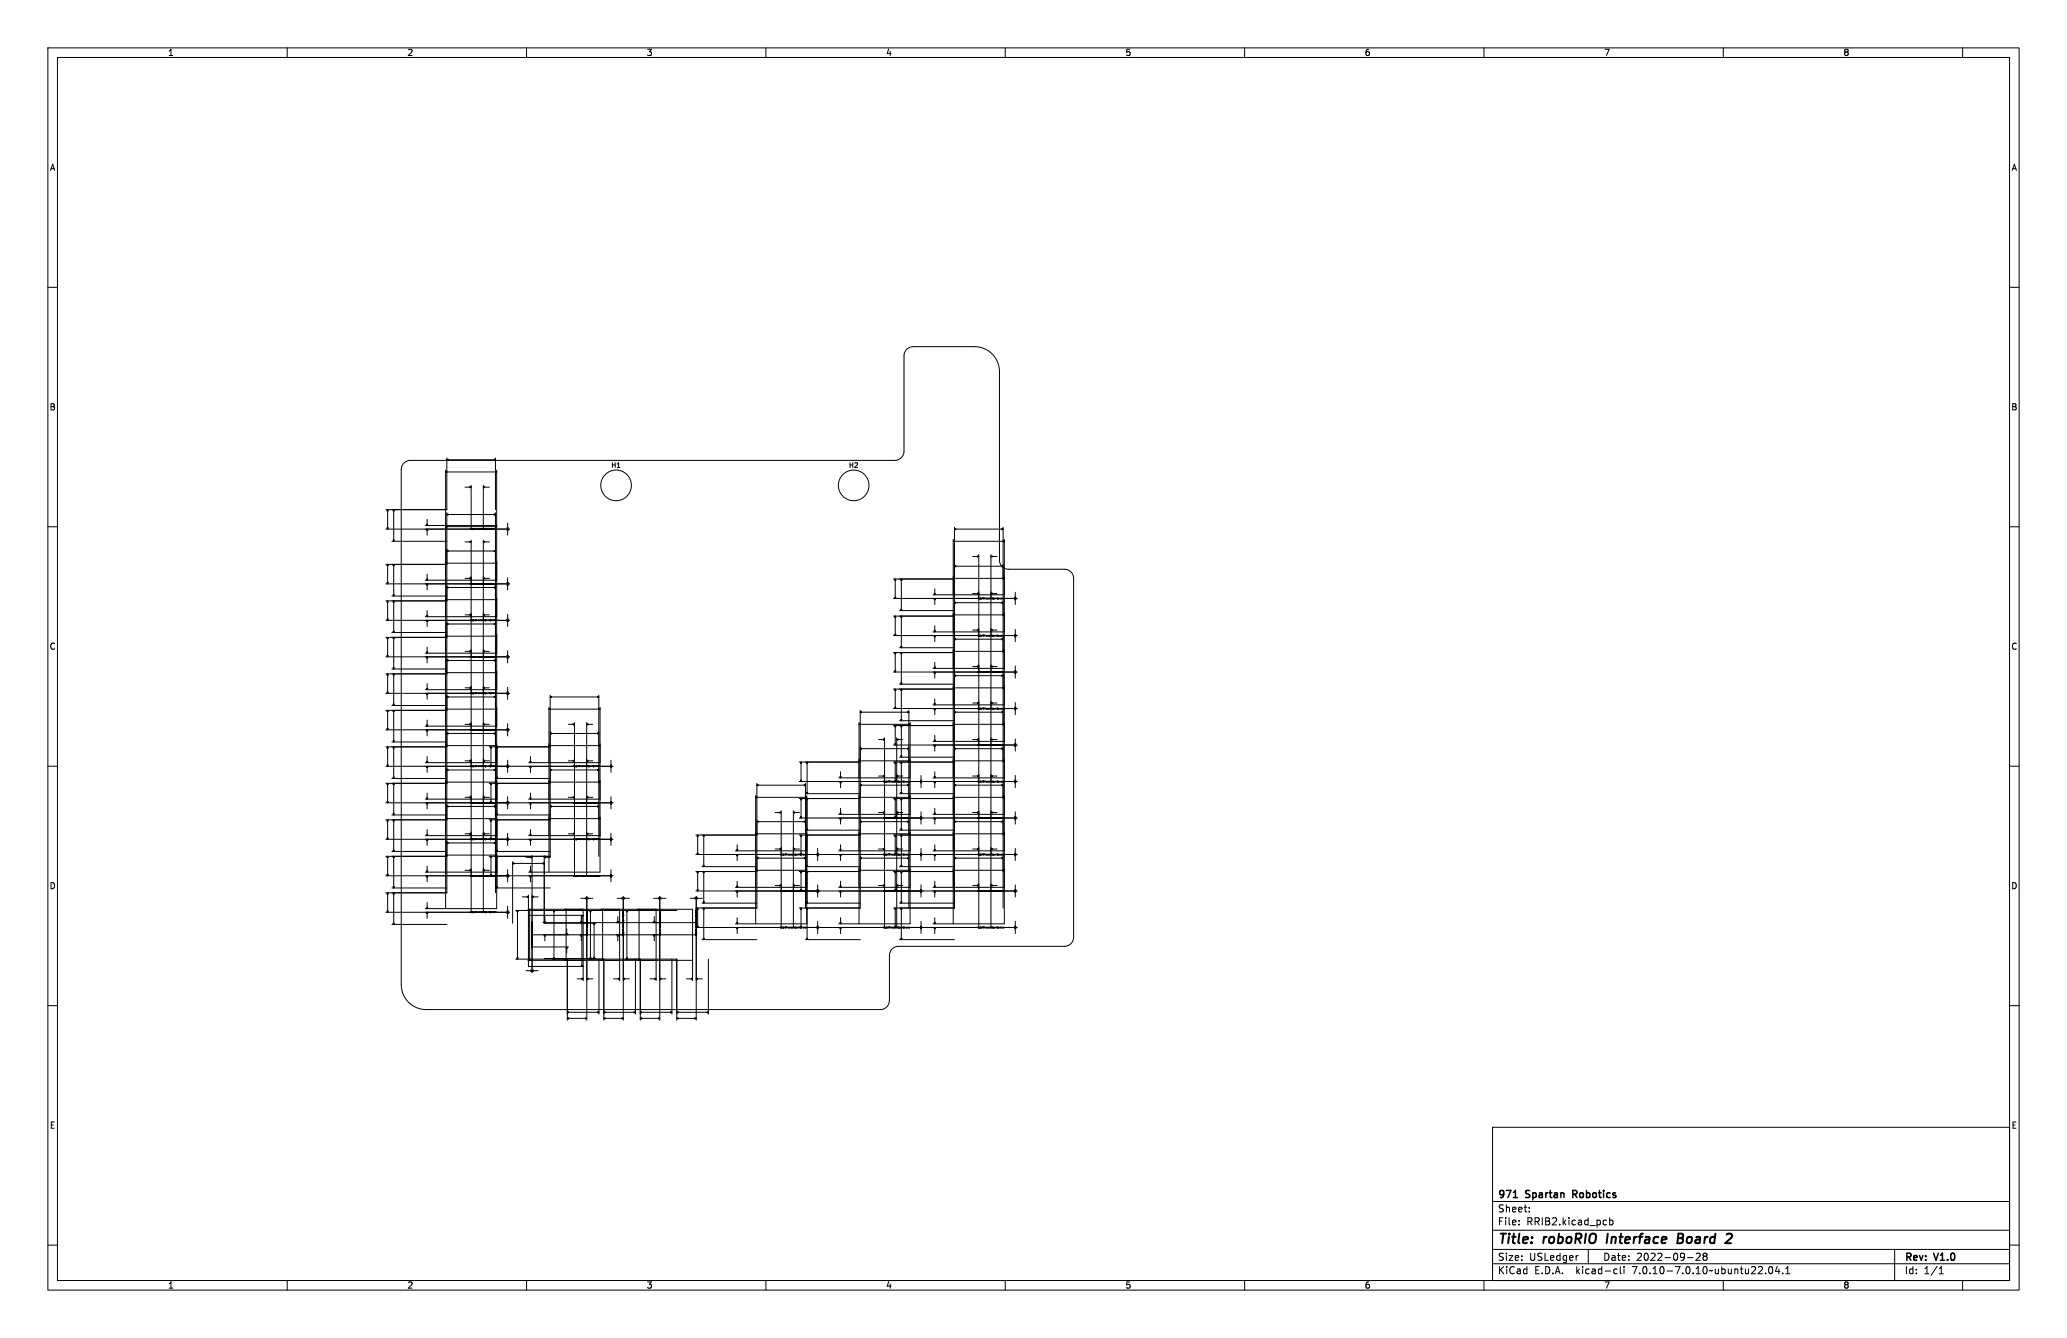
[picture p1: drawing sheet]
<svg xmlns="http://www.w3.org/2000/svg" width="432mm" height="279mm" viewBox="0 0 432 279" stroke-linecap="round" stroke-linejoin="round" font-family="sans-serif">
<defs><g id="words">
<g font-size="2.8">
<text x="312.8" y="260.3">Title:</text>
<text x="322.5" y="260.3">roboRIO</text>
<text x="336.5" y="260.3">Interface</text>
<text x="352.1" y="260.3">Board</text>
</g>
<g font-size="2.1">
<text x="312.8" y="250.6">971</text>
<text x="318.8" y="250.6">Spartan</text>
<text x="329.2" y="250.6">Robotics</text>
<text x="312.8" y="256.1">File:</text>
<text x="312.8" y="253.4">Sheet:</text>
<text x="318.9" y="256.1">RRIB2.kicad_pcb</text>
<text x="312.8" y="263.5">Size:</text>
<text x="319.5" y="263.5">USLedger</text>
<text x="334.8" y="263.5">Date:</text>
<text x="341.8" y="263.5">2022-09-28</text>
<text x="397.8" y="263.7">Rev:</text>
<text x="404.2" y="263.7">V1.0</text>
<text x="312.8" y="266.3">KiCad</text>
<text x="320.5" y="266.3">E.D.A.</text>
<text x="329.4" y="266.3">kicad-cli</text>
<text x="341.3" y="266.3">7.0.10-7.0.10~ubuntu22.04.1</text>
<text x="397.8" y="266.3">Id:</text>
<text x="401.9" y="266.3">1/1</text>
</g>
<g font-size="1.8">
<text x="35" y="11.9">1</text>
<text x="85" y="11.9">2</text>
<text x="135" y="11.9">3</text>
<text x="185" y="11.9">4</text>
<text x="235" y="11.9">5</text>
<text x="285" y="11.9">6</text>
<text x="335" y="11.9">7</text>
<text x="385" y="11.9">8</text>
<text x="10.3" y="35.9">A</text>
<text x="420.1" y="35.9">A</text>
<text x="10.3" y="85.9">B</text>
<text x="420.1" y="85.9">B</text>
<text x="10.3" y="135.9">C</text>
<text x="420.1" y="135.9">C</text>
<text x="10.3" y="185.9">D</text>
<text x="420.1" y="185.9">D</text>
<text x="10.3" y="235.9">E</text>
<text x="420.1" y="235.9">E</text>
<text x="35" y="269.3">1</text>
<text x="85" y="269.3">2</text>
<text x="135" y="269.3">3</text>
<text x="185" y="269.3">4</text>
<text x="235" y="269.3">5</text>
<text x="285" y="269.3">6</text>
<text x="335" y="269.3">7</text>
<text x="385" y="269.3">8</text>
</g>
<g font-size="1.4">
<text x="127.6" y="97.9">H1</text>
<text x="177.2" y="97.9">H2</text>
</g>
</g></defs>
<g fill="none" stroke="#000" stroke-width=".21">
<path d="M10 10h411.8v259.4h-411.8zM12 12h407.8v255.4h-407.8zM60 10v2M110 10v2M160 10v2M210 10v2M260 10v2M310 10v2M360 10v2M410 10v2M10 60h2M419.8 60h2"/>
<path d="M84.3 96.8l.7-.5 .7-.2h101.2a1.9 1.9 0 0 0 1.9-1.9v-19.9a1.9 1.9 0 0 1 2-1.9h12.8a5.2 5.2 0 0 1 5.2 5.2v39.4a1.9 1.9 0 0 0 1.9 1.9h11.7a1.9 1.9 0 0 1 1.9 1.9v74.9a1.9 1.9 0 0 1-1.9 1.9h-34.7a1.9 1.9 0 0 0-1.9 1.9v9.4a1.9 1.9 0 0 1-1.9 1.9h-94.9a5.2 5.2 0 0 1-5.2-5.2v-107.6l.1-.5zM93.1 98.2v91.5M93.1 98.6h10.7M93.1 98.6l.2 .1M93.3 95.6v10.8h-12.7M93.3 96l.3-.1v.2zM93.3 96h10.2M93.3 98.4l-.2 .2M103.3 95.9l.2 .1-.2 .1zM103.5 95.6v10.8M103.5 98.4l.3 .2M103.8 98.2v91.5h-15"/>
<path d="M103.8 98.6l-.3 .1M10 110h2M80.6 110.5h17.8M80.6 117.9h12.7M80.8 110.2h.3l-.1 .3zM81 117.9l.1 .2h-.3zM81 106.4l.1 .3h-.3zM81 106.4v4.1M81 117.9v4M81.9 113h11.4M82.1 112.8h.3l-.2 .2zM82.2 106.4v6.6"/>
<path d="M82.2 117.9v6.6M82.2 106.4l.2 .3h-.3zM82.2 117.9l.2 .2h-.3zM88.8 109.7h15M89.1 109.5h.3l-.2 .2zM89.2 110.5l.2 .2h-.3zM89.2 108.5v1.2M89.2 110.5v1.3M89.2 119.9v1.3M93.1 110h10.7M93.1 110l.2 .1M93.1 117.6h10.7"/>
<path d="M93.1 117.6l.2 .1M93.3 107.4l.3-.1v.3zM93.3 107.1v79.3h-12.7M93.3 115.1l.3-.2v.3zM93.3 107.4h10.2M93.3 109.9l-.2 .1M93.3 117.5l-.2 .1M93.3 115.1h10.2M97.2 101.7h1.2M97.2 113.2h1.2M98.2 101.6l.2 .1-.2 .2zM98.2 113l.2 .2-.2 .1z"/>
<path d="M98.2 110.5h.1M98.3 110.5h.1M98.3 110.4h.1M98.4 110.5h.1M98.4 101.3v9.2M98.4 112.8v77.7M98.5 110.5v.1M98.5 110.5h.1M98.6 110.5h.1M98.6 110.6h.1M98.6 110.5v.1M98.7 110.5h-.1"/>
<path d="M98.7 110.5h.1M98.8 110.4l-.1 .1M98.8 110.4v.1M98.8 110.4h.1M98.8 110.5h.1M98.9 110.6h.1M98.9 110.5h.1M98.9 110.5v.1M99 110.4v.1M99 110.5h.1M99.1 110.5h.1M99.1 110.4v.1"/>
<path d="M99.2 110.4h.1M99.3 110.4h.1M99.3 110.4h-.1M99.3 110.5h.1M99.3 110.4v.1M99.4 110.4v.1M99.4 110.4h.1M99.4 110.5h.1M99.5 110.4h.1M99.5 110.5h-.1M99.5 110.4v.1M99.6 110.4l-.1 .1"/>
<path d="M99.6 110.4v.1M99.8 110.5v-.1l.1 .1M99.8 110.5h.1M99.9 110.5h.1M100 110.5h.1M100.1 110.5h.1M100.2 110.5h.1M100.2 110.5h-.1M100.3 110.4v.1M100.3 110.5h.1M100.4 110.5h.1M100.4 110.5h-.1"/>
<path d="M100.5 110.5h.1M100.5 110.5h-.1M100.6 110.5h.1M100.6 110.4v.1M100.7 110.5h.1M100.8 110.5h-.1M100.8 110.5h.1M100.9 110.4v.1M101 101.7l.2-.1v.3zM101 113.2l.2-.2v.3zM101 112.8v77.7h5.4M101 101.3v9.2h5.4"/>
<path d="M101 101.7h1.2M101 113.2h1.2M101 110.4v.1M101 110.4h.1M101.1 110.4v.1M101.1 110.5h-.1M101.1 110.5h.1M101.2 110.5h.1M101.2 110.5h-.1M101.3 110.5h.1M101.4 110.4v.1M101.4 110.4h-.1"/>
<path d="M101.4 110.5h.1M101.4 110.6h.1M101.5 110.6h-.1M101.5 110.5h.1M101.5 110.5v.1M101.5 110.6h.1M101.6 110.5h.1M101.7 110.5h.1M101.7 110.5h-.1M101.9 110.5v-.1l.1 .1M102 110.4v.1M102 110.5h.1"/>
<path d="M102.1 110.4v.1M102.1 110.5h.1M102.2 110.5h.1M102.3 110.5h-.1M102.3 110.5h.1M102.3 110.4v.1M102.3 110.4h.1M102.4 110.5h.1M102.4 110.6h.1M102.4 110.5v.1M102.5 110.4v.1M102.5 110.5h.1"/>
<path d="M102.6 110.5h.1M102.6 110.4v.1M102.7 110.5h.1M102.9 110.5h.1M103 110.5h.1M103 110.5h-.1M103.1 110.5h-.1M103.1 110.5h.1M103.2 110.5h.1M103.3 107.3l.2 .1-.2 .2zM103.3 114.9l.2 .2-.2 .1zM103.3 110.5h.1"/>
<path d="M103.4 110.5h.1M103.5 110.5h.1M103.5 107.1v79.3M103.5 109.9l.3 .1M103.5 117.5l.3 .1M103.6 110.5h.1M103.6 110.4v.1M103.7 110.5h.1M103.8 110l-.3 .1M103.8 117.6l-.3 .1M105.9 110.2h.3l-.3 .5h.3zM106 109.2v2.6"/>
<path d="M199.1 112.6v80.3M199.1 113l.3 .2M199.1 113h10.7M199.4 110.5h10.1M199.4 110.1v79.5h-12.8M199.4 110.5l.2-.1v.2zM199.4 118.2l.2-.1v.3zM199.4 112.9l-.3 .1M199.4 118.2h10.1M203.2 116.2h1.3M204.2 116.1l.3 .1-.3 .1zM204.5 115.8v77.9"/>
<path d="M207 115.8v77.9h5.5M207 116.2l.3-.1v.2zM207 116.2h1.3M209.3 110.4l.2 .1-.2 .1zM209.3 118.1l.2 .1-.2 .2zM209.5 110.1v79.5M209.5 112.9l.3 .1M209.8 112.6v80.3h-14.9M209.8 113l-.3 .2M419.8 110h2M80.6 121.9h17.8M80.6 137.2h17.8"/>
<path d="M80.6 129.5h17.8M80.6 133.1h12.7M80.6 125.5h12.7M80.8 136.9h.3l-.1 .3zM80.8 121.7h.3l-.1 .2zM80.8 129.3h.3l-.1 .2zM81 133.1l.1 .3h-.3zM81 125.5v4M81 133.1v4.1M81 125.5l.1 .2h-.3zM81.9 124.5h11.4M81.9 139.7h11.4"/>
<path d="M81.9 132.1h11.4M82.1 139.4h.3l-.2 .3zM82.1 124.2h.3l-.2 .3zM82.1 131.8h.3l-.2 .3zM82.2 133.1l.2 .3h-.3zM82.2 125.5v6.6M82.2 133.1v6.6M82.2 125.5l.2 .2h-.3zM88.8 121.2h15M88.8 136.4h15M88.8 128.8h15M89.1 120.9h.3l-.2 .3z"/>
<path d="M89.1 136.1h.3l-.2 .3zM89.1 128.5h.3l-.2 .3zM89.2 137.2l.2 .2h-.3zM89.2 129.5l.2 .3h-.3zM89.2 121.9v1.3M89.2 127.5v1.3M89.2 129.5v1.3M89.2 135.1v1.3M89.2 137.2v1.2M89.2 121.9l.2 .3h-.3zM93.1 125.2h10.7M93.1 125.2l.2 .1"/>
<path d="M93.1 132.8l.2 .2M93.1 132.8h10.7M93.3 137.9l.3-.1v.2zM93.3 122.7l.3-.1v.2zM93.3 130.3l.3-.1v.2zM93.3 125.1l-.2 .1M93.3 122.7h10.2M93.3 130.3h10.2M93.3 132.7l-.2 .1M93.3 137.9h10.2M97.2 136h1.2M97.2 120.8h1.2"/>
<path d="M97.2 128.4h1.2M98.2 120.7l.2 .1-.2 .1zM98.2 128.3l.2 .1-.2 .1zM98.2 135.9l.2 .1-.2 .1zM98.2 121.9h.1M98.2 129.5h.1M98.2 137.1v.1M98.2 137.2h.1M98.2 129.5v.1M98.2 121.9l.1 .1M98.2 129.6h.1M98.3 122h.1"/>
<path d="M98.3 137.2h.1M98.3 129.6h.1M98.3 121.9h.1M98.3 137.1h-.1M98.3 129.5h-.1M98.3 137.1h.1M98.3 129.5h.1M98.4 121.9v.1M98.4 129.5v.1M98.4 137.2h.1M98.4 122h.1M98.4 129.6h.1"/>
<path d="M98.4 121.9h.1M98.4 137.1h.1M98.4 129.5h.1M98.5 121.9v.1M98.5 129.5v.1M98.5 137.1v.2M98.5 122h.1M98.5 137.2h.1M98.5 129.6h.1M98.5 121.9h.1M98.5 137.1h.1M98.5 129.5h.1"/>
<path d="M98.6 121.9v.1M98.6 137.1v.1M98.6 129.5v.1M98.6 137.2v.1M98.6 122h.1M98.6 137.2h.1M98.6 129.6h.1M98.7 121.9l-.1 .1M98.7 137.1l-.1 .1M98.7 129.5l-.1 .1M98.7 121.9v.1M98.7 129.5v.1"/>
<path d="M98.7 137.1v.1M98.7 121.9h.1M98.7 137.1h.1M98.7 129.5h.1M98.8 121.9h.1M98.8 137.1h.1M98.8 129.5h.1M98.8 121.9v.1M98.8 129.5v.1M98.8 137.1v.1M98.8 129.6h.1M98.9 121.9h.1"/>
<path d="M98.9 137.2h.1M98.9 137.1h.1M98.9 129.5h.1M98.9 121.9v.1M98.9 129.5v.1M98.9 137.1v.1M98.9 122h.1M98.9 129.6h.1M98.9 137.2v.1M99 121.9v.1M99 129.5v.1M99 137.1v.1"/>
<path d="M99 121.9h.1M99 137.1h.1M99 129.5h.1M99 137.2h.1M99.1 121.9h.1M99.1 137.1h.1M99.1 129.5h.1M99.1 121.9v.1M99.1 129.5v.1M99.1 137.1v.1M99.1 137.2h.1M99.1 129.6h.1"/>
<path d="M99.1 122h.1M99.2 121.9h.1M99.2 137.1h.1M99.2 129.5h.1M99.3 121.9h.1M99.3 137.1h.1M99.3 129.5h.1M99.3 121.9v.1M99.3 137.1v.1M99.3 129.5v.1M99.4 137.1v.1M99.4 122h.1"/>
<path d="M99.4 121.9v.1M99.4 129.5v.1M99.4 129.6h.1M99.4 121.9h.1M99.4 137.2h.1M99.4 137.1h.1M99.4 129.5h.1M99.5 121.9h.1M99.5 137.1h.1M99.5 129.5h.1M99.6 129.5h-.1M99.6 137.1h-.1"/>
<path d="M99.6 137.1h.1M99.6 129.5h.1M99.6 121.9h-.1M99.6 121.9h.1M99.8 122v-.1l.1 .1M99.8 129.6v-.1l.1 .1M99.8 121.9h.1M99.8 129.6h.1M99.9 137.2h.1M99.9 121.9v.1M99.9 129.5v.1M99.9 122h.1"/>
<path d="M99.9 129.6h.1M99.9 121.9h.1M99.9 137.1v.1M99.9 129.5h.1M99.9 137.1h.1M100 121.9v.1M100 129.5v.1M100 137.2h.1M100 122h.1M100 129.6h.1M100 121.9h.1M100 137.1v.1"/>
<path d="M100 129.5h.1M100 137.1h.1M100.1 122h.1M100.1 121.9h.1M100.1 137.2h.1M100.1 137.1h.1M100.1 129.6h.1M100.1 129.5h.1M100.1 121.9v.1M100.1 129.5v.1M100.1 137.1v.1M100.2 122h.1"/>
<path d="M100.2 121.9h.1M100.2 137.2h.1M100.2 137.1h.1M100.2 129.6h.1M100.2 129.5h.1M100.2 121.9h-.1M100.2 137.1v.1M100.2 137.2h-.1M100.2 129.5l-.1 .1M100.3 121.9v.1M100.3 129.5v.1M100.3 137.1v.1"/>
<path d="M100.3 137.2h.1M100.3 129.6h.1M100.3 122h.1M100.3 121.9h.1M100.3 129.5h.1M100.3 137.1h.1M100.4 121.9h.1M100.4 122h.1M100.4 137.2h.1M100.4 121.9h-.1M100.4 129.5h.1M100.4 137.2h-.1"/>
<path d="M100.4 129.5l-.1 .1M100.4 121.9v.1M100.4 129.5v.1M100.4 137.1v.1M100.5 121.9h.1M100.5 137.1h.1M100.5 129.5h.1M100.5 121.9v.1M100.5 129.6h.1M100.5 137.2h.1M100.5 122h.1M100.5 129.5h-.1"/>
<path d="M100.6 121.9h.1M100.6 137.1v.1M100.6 129.5h.1M100.6 121.9v.1M100.6 129.5v.1M100.6 137.2h.1M100.6 129.6h.1M100.6 137.1h.1M100.6 122h.1M100.7 121.9v.1M100.7 129.5v.1M100.7 137.2h.1"/>
<path d="M100.7 122h.1M100.7 129.6h.1M100.7 137.1v.1M100.7 129.5h.1M100.7 121.9h.1M100.7 137.1h.1M100.8 121.9h-.1M100.8 129.5h.1M100.8 137.2h.1M100.8 137.2h-.1M100.8 129.5l-.1 .1M100.8 121.9v.1"/>
<path d="M100.8 129.5v.1M100.8 122h.1M100.8 121.9h.1M100.8 137.1v.1M100.8 129.6h.1M100.8 137.1h.1M100.9 121.9v.1M100.9 129.5v.1M100.9 137.1v.1M100.9 129.6h-.1M101 120.8l.2-.1v.2zM101 128.4l.2-.1v.2z"/>
<path d="M101 136l.2-.1v.2zM101 121.9h5.4M101 137.2h5.4M101 129.5h5.4M101 136h1.2M101 120.8h1.2M101 128.4h1.2M101 121.9v.1M101 129.5l.1 .1M101 137.1v.1M101 121.9h.1M101 137.1h.1"/>
<path d="M101 129.5h.1M101.1 121.9h.1M101.1 122h-.1M101.1 129.5h.1M101.1 137.1h.1M101.1 137.2h.1M101.1 129.6h.1M101.1 121.9v.1M101.1 137.1v.1M101.1 129.5v.1M101.1 122h.1M101.2 122h.1"/>
<path d="M101.2 137.2h.1M101.2 129.6h.1M101.2 129.5h.1M101.2 121.9h.1M101.2 137.1h.1M101.2 121.9h-.1M101.2 137.2h-.1M101.2 129.5l-.1 .1M101.2 129.5l.1 .1M101.3 121.9h.1M101.3 129.6h.1M101.3 122h.1"/>
<path d="M101.3 137.2h.1M101.3 137.1h.1M101.3 129.5h.1M101.4 121.9v.1M101.4 129.5v.1M101.4 137.1v.1M101.4 121.9h-.1M101.4 137.1h-.1M101.4 129.5h-.1M101.4 137.2h.1M101.4 122h.1M101.4 129.6h.1"/>
<path d="M101.4 121.9h.1M101.4 129.5h.1M101.4 137.3h.1M101.5 122h-.1M101.5 121.9h.1M101.5 137.3h-.1M101.5 137.1h.1M101.5 129.6h-.1M101.5 129.5h.1M101.5 121.9v.1M101.5 129.5v.1M101.5 137.1v.1"/>
<path d="M101.5 122h.1M101.5 137.2h.1M101.5 129.6h.1M101.6 121.9h.1M101.6 137.1h.1M101.6 129.5h.1M101.6 121.9v.1M101.6 129.5v.1M101.6 137.2h.1M101.6 121.9l.1 .1M101.6 129.6h.1M101.7 137.2h.1"/>
<path d="M101.7 121.9h-.1M101.7 137.1h-.1M101.7 129.5h-.1M101.7 121.9h.1M101.7 137.1h.1M101.7 129.5h.1M101.7 122h.1M101.7 129.6h.1M101.8 122h-.1M101.9 122v-.1l.1 .1M101.9 129.6v-.1l.1 .1M101.9 121.9h.1"/>
<path d="M101.9 129.6h.1M102 137.2h.1M102 121.9v.1M102 129.5v.1M102 137.1v.1M102 129.6h.1M102 122h.1M102.1 121.9v.1M102.1 129.5v.1M102.1 137.1v.1M102.1 129.6h.1M102.1 122h.1"/>
<path d="M102.1 137.2h.1M102.2 121.9v.1M102.2 129.5v.1M102.2 137.1v.1M102.3 121.9h-.1M102.3 129.5h-.1M102.3 137.1l-.1 .1M102.3 121.9v.1M102.3 129.5v.1M102.3 137.1v.1M102.3 121.9h.1M102.3 137.1h.1"/>
<path d="M102.3 129.5h.1M102.4 121.9v.1M102.4 129.5v.1M102.4 137.2h.1M102.4 122h.1M102.4 129.6h.1M102.4 121.9h.1M102.4 137.3h.1M102.4 137.1v.1M102.4 129.5h.1M102.4 137.1h.1M102.5 121.9v.1"/>
<path d="M102.5 129.5v.1M102.5 137.1v.1M102.5 137.1h.1M102.5 121.9h.1M102.5 129.5h.1M102.5 137.1l.1 .1M102.6 121.9v.1M102.6 129.5v.1M102.6 137.2h.1M102.6 137.1v.1M102.6 129.6h.1M102.6 122h.1"/>
<path d="M102.7 121.9h.1M102.7 129.5h.1M102.7 137.2h.1M102.7 129.5v.1M102.7 129.6h.1M102.7 137.1h.1M102.7 122h.1M102.9 121.9v.1M102.9 129.5v.1M102.9 137.1v.1M102.9 121.9h.1M102.9 129.5h.1"/>
<path d="M103 122h.1M103 137.2h.1M103 129.6h.1M103 121.9v.1M103 129.5v.1M103 137.1v.1M103 121.9h.1M103 137.1h-.1M103 129.5h.1M103 137.1h.1M103.1 121.9h-.1M103.1 129.5h-.1"/>
<path d="M103.1 137.2h-.1M103.1 122h.1M103.1 121.9h.1M103.1 137.2h.1M103.1 129.6h.1M103.1 129.5v.1M103.1 137.1v.1M103.1 129.5h.1M103.1 137.1h.1M103.1 121.9v.1M103.2 137.2h.1M103.2 129.6h.1"/>
<path d="M103.2 122h.1M103.2 121.9v.1M103.2 129.5v.1M103.2 137.1v.1M103.2 121.9h.1M103.2 137.1h.1M103.2 129.5h.1M103.3 122.6l.2 .1-.2 .1zM103.3 130.2l.2 .1-.2 .1zM103.3 137.8l.2 .1-.2 .1zM103.3 121.9v.1M103.3 129.5v.1"/>
<path d="M103.3 137.1v.1M103.3 121.9h.1M103.3 129.5h.1M103.4 121.9h.1M103.4 137.1h.1M103.4 129.5h.1M103.5 121.9v.1M103.5 129.5v.1M103.5 137.2h.1M103.5 122h.1M103.5 129.6h.1M103.5 121.9h.1"/>
<path d="M103.5 137.1v.1M103.5 129.5h.1M103.5 137.1h.1M103.5 125.1l.3 .1M103.5 132.7l.3 .1M103.6 121.9v.1M103.6 129.5v.1M103.6 137.2h.1M103.6 122h.1M103.6 121.9h.1M103.6 137.1v.1M103.6 129.6h.1"/>
<path d="M103.6 129.5h.1M103.6 137.1h.1M103.7 122h.1M103.7 129.6h.1M103.7 137.2h.1M103.8 125.2l-.3 .1M103.8 132.8l-.3 .2M105.9 129.3l.3 .5h-.3l.3-.5zM105.9 121.7l.3 .5h-.3l.3-.5zM105.9 136.9l.3 .5h-.3l.3-.5zM106 120.7v2.5M106 128.3v2.5"/>
<path d="M106 135.9v2.5M186.6 125h17.9M186.6 132.7h17.9M186.6 128.7h12.8M186.6 136.3h12.8M186.9 124.7h.2l-.1 .3zM186.9 132.5h.2l-.1 .2zM187 128.7l.1 .2h-.2zM187 120.9l.1 .3h-.2zM187 136.3l.1 .2h-.2zM187 120.9v4.1M187 128.7v4"/>
<path d="M187 136.3v4M187.9 127.5h11.5M187.9 135.3h11.5M188.2 127.3h.2l-.1 .2zM188.2 135h.2l-.1 .3zM188.3 120.9v6.6M188.3 128.7v6.6M188.3 136.3v6.6M188.3 120.9l.1 .3h-.2zM188.3 128.7l.1 .2h-.2zM188.3 136.3l.1 .2h-.2zM194.9 124.2h14.9"/>
<path d="M194.9 132h14.9M194.9 139.6h14.9M195.1 124h.3l-.1 .2zM195.1 131.7h.3l-.1 .3zM195.1 139.3h.3l-.1 .3zM195.3 132.7l.1 .3h-.3zM195.3 122.9v1.3M195.3 125v1.2M195.3 130.7v1.3M195.3 132.7v1.3M195.3 138.3v1.3M195.3 125l.1 .2h-.3z"/>
<path d="M199.1 136l.3 .1M199.1 136h10.7M199.1 120.8l.3 .1h-12.8M199.1 120.8h10.7M199.1 128.4h10.7M199.1 128.4l.3 .1M199.4 128.3l-.3 .1M199.4 125.9l.2-.2v.3zM199.4 133.5l.2-.1v.2zM199.4 135.9l-.3 .1M199.4 133.5h10.1M199.4 120.7l-.3 .1"/>
<path d="M199.4 125.9h10.1M203.2 139.2h1.3M203.2 124h1.3M203.2 131.6h1.3M204.2 123.8l.3 .2-.3 .1zM204.2 131.4l.3 .2-.3 .1zM204.2 139.1l.3 .1-.3 .1zM204.3 125h.1M204.3 132.7h.1M204.3 124.9v.1M204.3 124.9h.1M204.3 132.8h.1"/>
<path d="M204.3 132.6h.1M204.3 132.6l.1 .1M204.4 125h.1M204.4 132.8h.1M204.4 132.7h.1M204.4 124.9v.1M204.4 124.9h.1M204.5 132.7h.1M204.5 124.9v.1M204.5 125h.1M204.5 132.8h.1M204.5 124.9v.2"/>
<path d="M204.5 132.7v.1M204.5 124.9h.1M204.6 124.9v.1M204.6 132.7h.1M204.6 132.7v.1M204.6 124.9l.1 .1M204.6 132.7l.1 .1M204.6 125.1h.1M204.6 132.8h.1M204.7 125.1h-.1M204.7 132.8h-.1M204.7 125v.1"/>
<path d="M204.7 132.8h.1M204.7 124.9v.1M204.7 132.7v.1M204.8 132.7l-.1 .1M204.8 124.9l-.1 .1M204.8 124.9h.1M204.8 132.7h.1M204.8 124.9v.1M204.8 132.6v.2M204.8 132.6v.1M204.9 125h.1M204.9 132.7h.1"/>
<path d="M204.9 125.1h.1M204.9 132.8h.1M204.9 124.9v.1M204.9 124.9h.1M204.9 132.7v.1M204.9 125v.1M205 124.9v.1M205 132.6v.2M205 132.7h.1M205 124.9h.1M205 124.9l.1 .1M205.1 132.7v.1"/>
<path d="M205.1 132.7h.1M205.1 132.6v.2M205.1 125h.1M205.1 132.8h.1M205.1 124.9v.1M205.3 124.9h.1M205.3 132.6h.1M205.3 132.6v.1M205.3 132.7v.1M205.3 132.7h.1M205.3 124.9v.1M205.4 124.9v.1"/>
<path d="M205.4 132.7h.1M205.4 124.9h.1M205.4 125h.1M205.4 132.8h.1M205.4 132.6h.1M205.4 132.6l.1 .1M205.5 125h.1M205.5 132.7h.1M205.5 132.7v.1M205.5 124.9v.1M205.5 132.8h.2M205.5 124.9h.1"/>
<path d="M205.5 132.6h.1M205.5 132.6v.1M205.6 124.9h.1M205.6 132.7h.1M205.6 132.7l-.1 .1M205.6 124.9l-.1 .1h.2M205.7 124.9h-.1M205.7 132.7h-.1M205.7 124.9v.1M205.7 132.6v.2M205.7 132.6v.1M205.8 125l.1-.1v.1"/>
<path d="M205.9 125h.1M205.9 132.7l-.1 .1M206 125h.1M206 132.7h.1M206 124.9v.1M206 132.8h.1M206 124.9h.1M206.1 125h.1M206.1 132.7h.1M206.1 124.9v.1M206.1 132.8h.1M206.1 124.9h.1"/>
<path d="M206.2 125h.1M206.2 132.7v.1M206.2 124.9v.1M206.2 132.8h.1M206.2 132.7h.1M206.2 124.9h.1M206.3 124.9v.1M206.3 132.6v.2M206.3 125h.1M206.3 132.8h.1M206.4 125h.1M206.4 132.7v.1"/>
<path d="M206.4 132.8h.1M206.4 132.7h.1M206.4 124.9h.1M206.4 124.9v.1M206.5 124.9v.1M206.5 132.7v.1M206.5 125h.1M206.5 124.9h.1M206.5 132.7h.1M206.6 125h.1M206.6 132.8h.1M206.6 132.7h.1"/>
<path d="M206.6 132.7h-.1M206.6 124.9h-.1M206.6 124.9h.1M206.6 124.9v.1M206.6 132.7v.1M206.7 132.7h.1M206.7 132.6v.2M206.7 125h.1M206.7 132.8h.1M206.7 124.9v.1M206.7 132.7v.1M206.8 125h.1"/>
<path d="M206.8 124.9h.1M206.8 132.8h.1M206.8 132.7h.1M206.8 124.9v.1M206.8 125h-.1M206.8 132.7h-.1M206.9 125h.1M206.9 124.9l-.1 .1M206.9 132.8h.1M206.9 124.9h.1M206.9 132.7h.1M206.9 124.9v.1"/>
<path d="M206.9 132.6v.2M207 124l.3-.2v.3zM207 131.6l.3-.2v.3zM207 139.2l.3-.1v.2zM207 125h5.5M207 132.7h5.5M207 139.2h1.3M207 124h1.3M207 131.6h1.3M207.1 124.9v.1M207.1 132.6v.2M207.1 125h.1"/>
<path d="M207.1 124.9h.1M207.1 132.8h.1M207.1 132.6h.1M207.1 132.6v.1M207.1 132.7h.1M207.1 132.7v.1M207.2 125h.1M207.2 132.7v.1M207.2 124.9v.1M207.2 132.8h.1M207.2 132.7h.1M207.2 124.9h.1"/>
<path d="M207.3 125h.1M207.3 132.7h.1M207.3 132.8h.1M207.3 124.9h.1M207.3 124.9v.1M207.3 132.7v.1M207.4 124.9v.1M207.4 132.6v.2M207.4 124.9h.1M207.4 132.6v.1M207.5 125h.1M207.5 132.7h.1"/>
<path d="M207.5 132.7v.1M207.5 125.1h.1M207.5 132.8h.1M207.5 124.9v.1M207.5 124.9h.1M207.5 125v.1M207.6 124.9v.1M207.6 132.7v.1M207.6 132.7h.1M207.6 124.9h.1M207.7 125h.1M207.7 132.7h.1"/>
<path d="M207.7 124.9v.1M207.7 132.8h.1M207.7 124.9h.1M207.7 132.7v.1M207.8 125h.1M207.8 132.8h.1M207.9 125l.1-.1v.1M207.9 132.7v.1M208.1 124.9v.1M208.1 132.6v.2M208.1 125h.1M208.1 132.8h.1"/>
<path d="M208.3 124.9v.1M208.3 132.7v.1M208.3 125h.1M208.3 132.7h.1M208.3 124.9h.1M208.4 124.9v.1M208.4 132.6v.2M208.4 124.9h.1M208.4 132.6v.1M208.4 125h.1M208.4 132.7h.1M208.4 132.8h.1"/>
<path d="M208.4 125l.1 .1M208.5 124.9h.1M208.5 132.7h.1M208.5 125.1h.1M208.5 124.9v.1M208.5 132.7v.1M208.5 125v.1M208.5 125h.1M208.5 132.8h.1M208.5 132.6v.2M208.6 124.9h.1M208.6 124.9h-.1"/>
<path d="M208.6 132.7h-.1M208.6 124.9v.1M208.6 132.7h.1M208.6 132.7v.1M208.7 132.6v.2M208.7 125h.1M208.7 132.8h.1M208.7 124.9v.1M208.7 132.7h.1M208.7 124.9h.1M208.8 124.9h.1M208.8 132.7h.1"/>
<path d="M208.8 125h.1M208.8 132.8h.1M208.8 132.7v.1M208.9 124.9v.1M208.9 132.7v.1M208.9 125h.1M208.9 132.7h.1M209 124.9h.1M209 125h.1M209 132.7v.1M209 132.8h.1M209 132.7h.1"/>
<path d="M209 124.9v.1M209.1 125h-.1M209.1 124.9v.1M209.1 132.8h-.1M209.1 125h.1M209.1 132.7h.1M209.1 132.7h-.1M209.1 132.8h.1M209.1 124.9h.1M209.2 125h.1M209.2 132.7v.1M209.2 124.9v.1"/>
<path d="M209.2 132.8h.1M209.2 132.7h.1M209.2 124.9h.1M209.3 124.9h.1M209.3 125h.1M209.3 124.9v.1M209.3 132.8h.1M209.3 132.7h.1M209.3 125h-.1M209.3 132.7h-.1M209.3 125.7l.2 .2-.2 .1zM209.3 133.4l.2 .1-.2 .1z"/>
<path d="M209.3 132.7v.1M209.4 124.9h.1M209.4 124.9h-.1M209.5 132.7h-.2M209.5 125h.1M209.5 132.7v.1M209.5 132.8h.1M209.5 124.9v.1M209.5 132.7h.1M209.5 124.9h.1M209.5 135.9l.3 .1M209.5 120.7l.3 .1"/>
<path d="M209.5 128.3l.3 .1M209.6 125h-.1M209.6 124.9v.1M209.6 132.7h.1M209.6 125h.1M209.6 132.7h-.1M209.6 124.9h.1M209.6 132.8h.1M209.7 124.9v.1M209.7 132.7h.1M209.7 132.6v.2M209.7 125h.1"/>
<path d="M209.7 132.8h.1M209.8 136l-.3 .1M209.8 120.8l-.3 .1M209.8 128.4l-.3 .1M212 132.5h.2l-.2 .5h.2zM212 124.7h.2l-.2 .5h.2zM212.1 123.7v2.5M212.1 131.4v2.6M212.1 139.1v2.5M10 160h2M80.6 144.8h17.8M80.6 152.4h17.8"/>
<path d="M80.6 156h12.7M80.6 140.7h12.7M80.6 148.3h12.7M80.8 159.8h.3l-.1 .2zM80.8 144.5h.3l-.1 .3zM80.8 152.1h.3l-.1 .3zM81 148.3l.1 .3h-.3zM81 140.7l.1 .3h-.3zM81 140.7v4.1M81 148.3v4.1M81 156v4M81 156l.1 .2h-.3z"/>
<path d="M81.9 147.3h11.4M81.9 154.9h11.4M82.1 147.1h.3l-.2 .2zM82.1 154.7h.3l-.2 .2zM82.2 148.3l.2 .3h-.3zM82.2 156l.2 .2h-.3zM82.2 140.7v6.6M82.2 148.3v6.6M82.2 156v6.6M82.2 140.7l.2 .3h-.3zM88.8 159.3h15M88.8 144h15"/>
<path d="M88.8 151.6h15M89.1 151.4h.3l-.2 .2zM89.1 143.8h.3l-.2 .2zM89.1 159h.3l-.2 .3zM89.2 144.8l.2 .2h-.3zM89.2 142.7v1.3M89.2 144.8v1.3M89.2 150.4v1.2M89.2 152.4v1.3M89.2 158v1.3M89.2 152.4l.2 .3h-.3zM93.1 148.1h10.7"/>
<path d="M93.1 155.7h10.7M93.1 148.1l.2 .1M93.1 155.7l.2 .1M93.1 140.5h10.7M93.1 140.5l.2 .1M93.3 145.5l.3-.1v.3zM93.3 153.2l.3-.2v.3zM93.3 145.5h10.2M93.3 148l-.2 .1M93.3 153.2h10.2M93.3 155.6l-.2 .1M93.3 140.3l-.2 .2"/>
<path d="M97.2 151.3h1.2M97.2 158.9h1.2M97.2 143.6h1.2M98.2 143.5l.2 .1-.2 .2zM98.2 151.1l.2 .2-.2 .1zM98.2 158.8l.2 .1-.2 .1zM98.2 144.8h.1M98.2 152.4h.1M98.2 160h.1M98.2 144.7v.1M98.3 160h-.1M98.3 152.4v.1"/>
<path d="M98.3 144.8h.1M98.3 144.7h-.1M98.3 152.3l-.1 .1M98.3 160h.1M98.3 144.7h.1M98.3 152.3h.1M98.3 152.5h.1M98.4 144.8h.1M98.4 152.4h.1M98.4 152.4v.1M98.4 160h.1M98.4 152.5h.1"/>
<path d="M98.5 144.8v.1M98.5 152.4v.1M98.5 160v.1M98.5 144.8h.1M98.5 152.5h.1M98.5 160h.1M98.5 152.4h.1M98.6 160v.1M98.6 144.8h.1M98.6 152.4v.1M98.6 144.9h.1M98.6 152.5h.1"/>
<path d="M98.6 144.8v.1M98.7 160l-.1 .1M98.7 144.8h-.1M98.7 152.4l-.1 .1M98.7 144.8h.1M98.7 152.4v.1M98.7 160v.1M98.7 160h.1M98.7 152.4h.1M98.8 160h.1M98.8 144.7h.1M98.8 152.3h.1"/>
<path d="M98.8 144.7v.1M98.8 152.3v.2M98.8 160v.1M98.8 144.8h.1M98.8 152.4h.1M98.8 152.5h.1M98.8 144.9h.1M98.8 152.4v.1M98.9 160h.1M98.9 144.8h.1M98.9 152.4h.1M98.9 144.8v.1"/>
<path d="M98.9 152.4v.1M98.9 160v.1M98.9 152.5h.1M99 144.7v.1M99 152.3v.2M99 160v.1M99 160h.1M99 144.8h.1M99 152.4h.1M99 152.4v.1M99.1 160h.1M99.1 144.8h.1"/>
<path d="M99.1 152.4h.1M99.1 144.7v.1M99.1 152.3v.1M99.1 160v.1M99.1 152.4v.1M99.1 152.5h.1M99.2 160h.1M99.2 144.7h.1M99.2 152.3h.1M99.3 160h.1M99.3 144.7h.1M99.3 152.3h.1"/>
<path d="M99.3 144.8h.1M99.3 152.4v.1M99.3 160v.1M99.3 152.4h.1M99.3 144.7v.1M99.4 144.8h.1M99.4 152.4h.1M99.4 160h.1M99.4 144.7v.1M99.4 144.7h.1M99.4 152.5h.1M99.4 152.3h.1"/>
<path d="M99.4 152.3v.1M99.4 152.4v.1M99.5 160h.1M99.5 144.7h.1M99.5 152.3h.1M99.5 152.4h.1M99.5 144.7v.1M99.6 144.7h.1M99.6 152.4h.1M99.6 160l.1 .1h-.2v-.1M99.6 144.7l-.1 .1M99.6 152.3l-.1 .1"/>
<path d="M99.6 160h.1M99.6 152.3v.1M99.9 144.8h.1M99.9 152.4v.1M99.9 152.4h.1M99.9 160h.1M99.9 152.5h.1M100 144.8h.1M100 152.4h.1M100 152.4v.1M100 160h.1M100.1 160h.1"/>
<path d="M100.1 144.8h.1M100.1 152.5h.1M100.1 152.4h.1M100.1 152.4v.1M100.2 160h.1M100.2 144.8h.1M100.2 152.4h.1M100.2 144.8h-.1M100.2 152.4h-.1M100.3 144.7v.1M100.3 152.3v.1M100.3 160v.1"/>
<path d="M100.3 152.4v.1M100.3 144.8h.1M100.3 152.5h.1M100.3 152.4h.1M100.3 160h.1M100.4 160h.1M100.4 144.8h.1M100.4 152.5h.1M100.4 152.4h.1M100.4 144.8h-.1M100.4 152.4v.1M100.4 160v.1"/>
<path d="M100.5 160h.1M100.5 144.8h.1M100.5 152.4h.1M100.5 152.4v.1M100.5 152.5h.1M100.5 152.4h-.1M100.6 160h.1M100.6 144.8h.1M100.6 152.4h.1M100.6 152.4v.1M100.6 144.7v.1M100.6 152.3v.1"/>
<path d="M100.6 160v.1M100.6 152.5h.1M100.7 144.8h.1M100.7 152.4h.1M100.7 152.5h.1M100.7 160h.1M100.8 144.8h.1M100.8 152.4h.1M100.8 144.8h-.1M100.8 152.5h.1M100.8 160h.1M100.9 144.7v.1"/>
<path d="M100.9 152.3v.2M100.9 160v.1M101 143.6l.2-.1v.3zM101 151.3l.2-.2v.3zM101 158.9l.2-.1v.2zM101 144.8h5.4M101 152.4h5.4M101 151.3h1.2M101 158.9h1.2M101 143.6h1.2M101 160v.1M101 144.7v.1"/>
<path d="M101 152.3v.2M101 160h.1M101 144.7h.1M101 152.3h.1M101.1 160h.1M101.1 144.7v.1M101.1 144.8h.1M101.1 152.3v.1M101.1 152.4v.1M101.1 152.4h.1M101.2 144.8h.1M101.2 152.5h.1"/>
<path d="M101.2 160h.1M101.2 152.4h.1M101.2 144.8h-.1M101.3 144.8h.1M101.3 152.4h.1M101.3 152.5h.1M101.4 144.7v.1M101.4 152.3v.2M101.4 160v.1M101.4 160h-.1M101.4 144.7h-.1M101.4 152.3h-.1"/>
<path d="M101.4 144.8h.1M101.4 152.4h.1M101.4 152.5h.1M101.4 144.9h.1M101.5 160h.1M101.5 144.9h-.1M101.5 144.8h.1M101.5 152.5h-.1M101.5 152.4h.1M101.5 144.8v.1M101.5 152.4v.1M101.5 160v.1"/>
<path d="M101.5 144.9h.1M101.5 152.5h.1M101.6 160h.1M101.6 144.8h.1M101.6 152.4h.1M101.6 152.4v.1M101.6 152.5h.1M101.7 144.8h.1M101.7 152.5h.1M101.7 144.8h-.1M101.7 152.4h-.1M101.7 160h.1"/>
<path d="M101.7 152.4h.1M101.7 152.4v.1M102 144.8h.1M102 152.4v.1M102 144.7v.1M102 152.3v.1M102 160v.1M102 152.5h.1M102.1 144.7v.1M102.1 152.3v.1M102.1 160v.1M102.1 152.4v.1"/>
<path d="M102.1 144.8h.1M102.2 156h12.7M102.2 144.8h.1M102.2 152.4v.1M102.2 160v.1M102.3 144.8h-.1M102.3 152.4h-.1M102.3 144.7v.1M102.3 152.3v.2M102.3 160v.1M102.3 160h.1M102.3 144.7h.1"/>
<path d="M102.3 152.3h.1M102.4 144.8h.1M102.4 152.4h.1M102.4 152.4v.1M102.4 152.5h.1M102.4 160h.1M102.4 144.8v.1M102.4 144.9h.1M102.4 160v.1M102.4 159.8h.3l-.1 .2zM102.5 144.7v.1M102.5 152.3v.2"/>
<path d="M102.5 160v.1M102.5 144.8h.1M102.5 152.4h.1M102.5 160h.1M102.6 144.8h.1M102.6 152.4v.1M102.6 156v4.1M102.6 156l.1 .2h-.3zM102.6 144.7v.1M102.6 152.3v.1M102.6 160v.1M102.6 152.5h.1"/>
<path d="M102.7 144.8h.1M102.7 152.4h.1M102.7 160h.1M102.7 152.4v.1M102.9 144.8h.1M102.9 152.4v.1M102.9 160v.1M102.9 152.4h.1M103 152.4v.1M103 144.8h.1M103 160h.1M103 152.4h.1"/>
<path d="M103 160h-.1M103 152.5h.1M103.1 144.8h-.1M103.1 152.4h-.1M103.1 152.4h.1M103.1 144.8h.1M103.1 152.5h.1M103.1 152.4v.1M103.2 152.4h.1M103.2 144.8h.1M103.2 152.4v.1M103.2 160h.1"/>
<path d="M103.2 152.5h.1M103.3 145.4l.2 .1-.2 .2zM103.3 153l.2 .2-.2 .1zM103.3 144.8h.1M103.3 152.4v.1M103.3 160v.1M103.3 152.4h.1M103.4 160h.1M103.4 144.8h.1M103.4 152.4h.1M103.5 144.8h.1M103.5 152.4h.1"/>
<path d="M103.5 160h.1M103.5 152.5h.1M103.5 155.6l.3 .1M103.5 148l.3 .1M103.5 140.3l.3 .2M103.6 144.8h.1M103.6 152.4h.1M103.6 152.4v.1M103.6 152.5h.1M103.6 160h.1M103.6 144.7v.1M103.6 152.3v.2"/>
<path d="M103.6 160v.1M103.7 144.8h.1M103.7 152.4v.1M103.8 148.1l-.3 .1M103.8 155.7l-.3 .1M103.8 140.5l-.3 .1M103.8 156l.2 .2h-.3zM103.8 156v6.6M105.9 144.5h.3l-.3 .5h.3zM105.9 152.1h.3l-.3 .6h.3zM105.9 159.8h.3l-.3 .5h.3zM106 143.5v2.6"/>
<path d="M106 151.1v2.6M106 158.8v2.5M110.4 159.3h14.9M110.7 159h.2l-.1 .3zM110.8 158v1.3M114.7 148.1h10.6M114.7 155.7h10.6M114.7 147.7v34.4M114.7 155.7l.2 .1M114.7 148.1l.2 .1M114.9 153.2l.3-.2v.3zM114.9 145.5l.3-.1v.3z"/>
<path d="M114.9 145.5h10.2M114.9 145.2v33.6h-12.7M114.9 155.6l-.2 .1M114.9 153.2h10.2M114.9 148l-.2 .1M118.7 151.3h1.3M118.7 158.9h1.3M119.8 151.1l.2 .2-.2 .1zM119.8 158.8l.2 .1-.2 .1zM119.8 160h.1M119.9 160h.1M120 160h.1"/>
<path d="M120 150.9v32M120.1 160v.1M120.1 160h.1M120.2 160v.1M120.3 160v.1M120.3 160h.1M120.4 160v.1M120.4 160h.1M120.5 160h.1M120.5 160v.1M120.6 160h.1M120.7 160v.1"/>
<path d="M120.8 160h.1M120.9 160h.1M120.9 160v.1M121 160h.1M121.1 160h.1M121.1 160v.1h.2M121.2 160h.1M121.2 160v.1M121.5 160h.1M121.6 160h.1M121.7 160h.1M121.8 160v.1"/>
<path d="M121.9 160h.1M122 160h.1M122.1 160h.1M122.1 160h-.1M122.2 160h.1M122.2 160v.1M122.3 160h.1M122.4 160h.1M122.4 160v.1M122.6 151.3l.2-.2v.3zM122.6 150.9v32h5.4M122.6 158.9l.2-.1v.2z"/>
<path d="M122.6 151.3h1.2M122.6 158.9h1.2M122.6 160h.1M122.6 160v.1M122.7 160h.1M122.9 160v.1M122.9 160h.1M123 160h.1M123.1 160v.1M123.1 160h.1M123.2 160v.1M123.6 160v.1"/>
<path d="M123.7 160v.1M123.8 160v.1M123.9 160h-.1M123.9 160v.1M123.9 160h.1M124 160h.1M124 160v.1M124.1 160v.1M124.1 160h.1M124.2 160v.1M124.3 160h.1M124.5 160h.1"/>
<path d="M124.6 160h-.1M124.7 160h.1M124.8 160h.1M124.8 153l.3 .2-.3 .1zM124.8 145.4l.3 .1-.3 .2zM124.9 160v.1M125 160h-.1M125 160h.1M125.1 160h-.1M125.1 160h.1M125.1 145.2v33.6M125.1 155.6l.2 .1"/>
<path d="M125.1 148l.2 .1M125.2 160h.1M125.2 160v.1M125.3 148.1l-.2 .1M125.3 147.7v34.4h-14.9M125.3 155.7l-.2 .1M127.5 159.8h.3l-.3 .5h.3zM127.6 158.8v2.5M167 159.1h12.7M167.3 159.1v4.1M167.3 159.1l.2 .3h-.3zM168.6 159.1v6.6"/>
<path d="M168.6 159.1l.1 .3h-.2zM179.5 151.3h10.6M179.5 150.9v42M179.5 158.9h10.6M179.5 158.9l.2 .1M179.5 151.3l.2 .1M179.7 151.1l-.2 .2M179.7 156.3l.3-.1v.3zM179.7 148.7l.3-.1v.2zM179.7 148.3v41.3h-12.7M179.7 158.8l-.2 .1M179.7 156.3h10.2"/>
<path d="M179.7 148.7h10.2M183.5 154.4h1.3M184.5 154.3l.3 .1-.3 .2zM184.8 154.1v39.6M186.6 148h17.9M186.6 155.6h17.9M186.6 140.3h17.9M186.6 143.9h12.8M186.6 159.1h12.8M186.6 151.5h12.8M186.9 140.1h.2l-.1 .2zM186.9 155.3h.2l-.1 .3z"/>
<path d="M186.9 147.7h.2l-.1 .3zM187 151.5l.1 .3h-.2zM187 159.1l.1 .3h-.2zM187 143.9l.1 .2h-.2zM187 143.9v4.1M187 151.5v4.1M187 159.1v4.1M187.3 154.4l.3-.1v.3zM187.3 154.1v39.6M187.3 154.4h1.3M187.9 150.5h11.5M187.9 158.1h11.5"/>
<path d="M187.9 142.9h11.5M188.2 142.6h.2l-.1 .3zM188.2 150.2h.2l-.1 .3zM188.2 157.9h.2l-.1 .2zM188.3 143.9v6.6M188.3 151.5v6.6M188.3 159.1v6.6M188.3 143.9l.1 .2h-.2zM188.3 159.1l.1 .3h-.2zM188.3 151.5l.1 .3h-.2zM189.6 148.6l.3 .1-.3 .1zM189.6 156.2l.3 .1-.3 .2z"/>
<path d="M189.9 148.3v41.3M189.9 158.8l.2 .1M189.9 151.1l.2 .2M190.1 150.9v42h-14.9M190.1 158.9l-.2 .1M190.1 151.3l-.2 .1M194.9 147.2h14.9M194.9 154.8h14.9M195.1 146.9h.3l-.1 .3zM195.1 154.6h.3l-.1 .2zM195.3 155.6l.1 .2h-.3zM195.3 148l.1 .2h-.3z"/>
<path d="M195.3 140.3l.1 .3h-.3zM195.3 140.3v1.3M195.3 145.9v1.3M195.3 148v1.2M195.3 153.5v1.3M195.3 155.6v1.2M199.1 151.3h10.7M199.1 158.9h10.7M199.1 158.9l.3 .1M199.1 143.6h10.7M199.1 143.6l.3 .2M199.1 151.3l.3 .1"/>
<path d="M199.4 148.7l.2-.1v.2zM199.4 141.1l.2-.1v.2zM199.4 156.3l.2-.1v.3zM199.4 156.3h10.1M199.4 148.7h10.1M199.4 158.8l-.3 .1M199.4 141.1h10.1M199.4 143.5l-.3 .1M199.4 151.1l-.3 .2M203.2 154.4h1.3M203.2 146.8h1.3M204.2 154.3l.3 .1-.3 .2z"/>
<path d="M204.2 146.7l.3 .1-.3 .1zM204.3 140.3h.1M204.3 147.9v.1M204.3 155.6h.1M204.3 148h.1M204.3 140.3v.1M204.3 147.9h.1M204.3 155.5v.1M204.3 155.5h.1M204.3 140.4h.1M204.4 148h.1M204.4 155.6h.1"/>
<path d="M204.4 140.4h.1M204.4 140.3v.1M204.4 147.9v.1M204.4 140.3h.1M204.4 147.9h.1M204.4 155.5h.1M204.4 155.5v.1M204.5 147.9h.1M204.5 155.5v.1M204.5 140.3h.1M204.5 155.6h.1M204.5 155.5v.2"/>
<path d="M204.5 148h.1M204.5 140.4h.1M204.5 140.3v.1M204.5 147.9v.2M204.5 155.5h.1M204.6 155.5v.1M204.6 155.6h.1M204.6 148h.1M204.6 147.9v.1M204.6 140.4h.1M204.6 140.3h.1M204.6 140.3v.1"/>
<path d="M204.6 147.9l.1 .1M204.6 155.5l.1 .1M204.6 140.3l.1 .1M204.6 148v.1M204.6 155.7h.1M204.7 148h-.1M204.7 155.7h-.1M204.7 140.4h-.1M204.7 148h.1M204.7 155.6v.1M204.7 140.4h.1M204.7 147.9v.1"/>
<path d="M204.7 155.5v.1M204.7 140.3v.1M204.8 140.3l-.1 .1M204.8 147.9l-.1 .1M204.8 155.6h-.1M204.8 155.6h.1M204.8 147.9h.1M204.8 155.5v.1M204.8 155.5h.1M204.8 140.3h.1M204.8 140.3v.1M204.8 147.9v.1"/>
<path d="M204.9 140.3v.1M204.9 148h.1M204.9 155.6h.1M204.9 140.4h.1M204.9 148v.1M204.9 155.7h.1M204.9 140.3h.1M204.9 148.1h.1M204.9 147.9h.1M204.9 155.5v.1M204.9 147.9v.1M204.9 155.5v.2"/>
<path d="M205 140.3v.1M205 147.9v.1M205 155.5v.1M205 147.9h.1M205 155.6h.1M205 140.3h.1M205 155.5h.1M205.1 140.3v.1M205.1 147.9v.1M205.1 155.6h.1M205.1 147.9h.1M205.1 140.3h.1"/>
<path d="M205.1 148h.1M205.1 140.4h.1M205.1 155.5v.1M205.3 140.3h.1M205.3 147.9h.1M205.3 155.5h.1M205.3 147.9v.1M205.3 155.5v.1M205.3 140.3v.1M205.4 140.3h.1M205.4 147.9v.1M205.4 155.6h.1"/>
<path d="M205.4 148h.1M205.4 140.3v.1M205.4 147.9h.1M205.4 155.5v.1M205.4 155.5h.1M205.4 140.4h.1M205.5 140.4h-.1M205.5 147.9h.1M205.5 148h.1M205.5 155.5v.1M205.5 155.6h.1M205.5 140.3h.1"/>
<path d="M205.5 147.9v.1M205.5 140.3v.1M205.5 155.5h.1M205.6 147.9h.1M205.6 155.5h.1M205.6 140.3h.1M205.6 147.9l-.1 .1h.2M205.6 155.5l-.1 .1h.2M205.6 140.3l-.1 .1h.2M205.7 140.3h-.1M205.7 147.9h-.1M205.7 155.5h-.1"/>
<path d="M205.7 140.3v.1M205.7 147.9v.1M205.7 155.5v.1M205.8 148l.1-.1v.1M205.8 155.6l.1-.1v.1M205.9 148h.1M205.9 155.6h.1M205.9 140.4h-.1M206 140.3v.1M206 148h.1M206 155.6h.1M206 147.9v.1"/>
<path d="M206 140.3h.1M206 140.4h.1M206 147.9h.1M206.1 140.3v.1M206.1 148h.1M206.1 155.6h.1M206.1 147.9v.1M206.1 140.3h.1M206.1 140.4h.1M206.1 147.9h.1M206.2 140.3v.1M206.2 147.9v.1"/>
<path d="M206.2 155.6h.1M206.2 148h.1M206.2 147.9h.1M206.2 140.4h.1M206.2 140.3h.1M206.3 140.3v.1M206.3 147.9v.1M206.3 155.5v.1M206.3 148h.1M206.3 155.6h.1M206.3 140.4h.1M206.4 140.3v.1"/>
<path d="M206.4 147.9v.1M206.4 155.6h.1M206.4 148h.1M206.4 140.4h.1M206.4 147.9h.1M206.4 140.3h.1M206.4 155.5h.1M206.4 155.5v.1M206.5 140.3v.1M206.5 147.9v.1M206.5 155.5v.1M206.5 155.6h.1"/>
<path d="M206.5 147.9h.1M206.5 155.5h.1M206.5 140.3h.1M206.5 140.4h.1M206.5 148h.1M206.6 148h-.1M206.6 155.6h.1M206.6 155.6h-.1M206.6 140.4h-.1M206.6 148h.1M206.6 147.9v.1M206.6 140.3h.1"/>
<path d="M206.6 140.4h.1M206.6 147.9h.1M206.6 140.3v.1M206.7 147.9h.1M206.7 140.3h.1M206.7 140.3v.1M206.7 147.9v.1M206.7 148h.1M206.7 155.6h.1M206.7 140.4h.1M206.7 155.5v.1M206.8 148h.1"/>
<path d="M206.8 147.9h.1M206.8 155.6h.1M206.8 155.5h.1M206.8 155.5l-.1 .1M206.8 140.4h.1M206.8 140.3h.1M206.8 155.5v.1M206.8 147.9v.1M206.8 155.6h-.1M206.8 140.3v.1M206.9 148h.1M206.9 155.6h.1"/>
<path d="M206.9 140.4h.1M206.9 147.9h.1M206.9 140.3h.1M206.9 155.5v.1M206.9 140.3v.1M206.9 147.9v.1M207 146.8l.3-.1v.2zM207 154.4l.3-.1v.3zM207 148h5.5M207 155.6h5.5M207 140.3h5.5M207 154.4h1.3"/>
<path d="M207 146.8h1.3M207.1 140.3v.1M207.1 147.9v.1M207.1 155.5v.1M207.1 148h.1M207.1 147.9h.1M207.1 155.6h.1M207.1 155.5h.1M207.1 140.4h.1M207.1 140.3h.1M207.2 140.3v.1M207.2 147.9v.1"/>
<path d="M207.2 155.6h.1M207.2 148h.1M207.2 147.9h.1M207.2 140.4h.1M207.2 140.3h.1M207.3 140.3h.1M207.3 147.9v.1M207.3 155.6h.1M207.3 148h.1M207.3 140.4h.1M207.3 140.3v.1M207.3 155.5h.1"/>
<path d="M207.3 155.5v.1M207.3 147.9h.1M207.4 140.3v.1M207.4 147.9v.1M207.4 155.5v.1M207.4 147.9h.1M207.4 155.5h.1M207.4 140.3h.1M207.5 140.3v.1M207.5 148h.1M207.5 155.6h.1M207.5 140.4h.1"/>
<path d="M207.5 148v.1M207.5 147.9v.1M207.5 155.7h.1M207.5 140.3h.1M207.5 147.9h.1M207.5 148.1h.1M207.5 155.5h.1M207.5 155.5v.1M207.5 155.5v.2M207.6 140.3v.1M207.6 147.9v.1M207.6 155.5v.1"/>
<path d="M207.6 147.9h.1M207.6 155.6h.1M207.6 140.3h.1M207.6 155.5h.1M207.7 140.3h.1M207.7 147.9v.1M207.7 155.6h.1M207.7 148h.1M207.7 140.3v.1M207.7 140.4h.1M207.7 155.5h.1M207.7 155.5v.1"/>
<path d="M207.8 140.4h.1M207.8 148h.1M207.8 155.6h.1M207.9 148l.1-.1v.1M207.9 155.6l.1-.1v.1M207.9 140.4h.1M208.1 140.3v.1M208.1 147.9v.1M208.1 155.5v.1M208.1 148h.1M208.1 155.6h.1M208.1 140.4h.1"/>
<path d="M208.3 140.3v.1M208.3 147.9v.1M208.3 155.5v.1M208.3 155.6h.1M208.3 140.3h.1M208.3 147.9h.1M208.3 155.5h.1M208.4 140.3v.1M208.4 147.9v.1M208.4 155.5v.1M208.4 147.9h.1M208.4 155.5h.1"/>
<path d="M208.4 140.3h.1M208.4 148h.1M208.4 155.6h.1M208.4 148v.1M208.4 155.7h.1M208.4 140.4h.1M208.4 148.1h.1M208.5 147.9h.1M208.5 155.5l-.1 .1M208.5 155.5v.1M208.5 140.3h.1M208.5 148h.1"/>
<path d="M208.5 140.4h.1M208.5 155.7h.1M208.5 140.3v.1M208.5 147.9v.1M208.5 155.5v.2M208.5 155.6h.1M208.6 155.5v.1M208.6 155.5l-.1 .1M208.6 147.9h.1M208.6 155.6h.1M208.6 140.3h.1M208.6 140.3v.1"/>
<path d="M208.6 147.9v.1M208.7 140.3v.1M208.7 147.9v.1M208.7 148h.1M208.7 155.6h.1M208.7 140.4h.1M208.7 155.5v.1M208.7 140.3h.1M208.7 140.3l.1 .1M208.7 155.5h.1M208.8 155.5v.1M208.8 140.3h.1"/>
<path d="M208.8 148h.1M208.8 155.6h.1M208.8 140.4h.1M208.9 140.3v.1M208.9 147.9v.1M208.9 155.5v.1M208.9 155.6h.1M208.9 140.3h.1M209 155.5h.1M209 155.5l-.1 .1M209 140.3v.1M209 147.9v.1"/>
<path d="M209 155.6h.1M209 148h.1M209 147.9h.1M209 140.4h.1M209 140.3h.1M209 140.3h-.1M209.1 148h-.1M209.1 155.6h-.1M209.1 140.4h-.1M209.1 140.3h.1M209.1 147.9v.1M209.1 155.6h.1"/>
<path d="M209.1 140.3l-.1 .1M209.1 148h.1M209.1 140.4h.1M209.1 140.3l.1 .1M209.1 147.9h.1M209.2 148h.1M209.2 155.6h.1M209.2 140.4h.1M209.2 140.3v.1M209.2 147.9v.1M209.2 147.9h.1M209.2 140.3h.1"/>
<path d="M209.3 140.4h.1M209.3 148h.1M209.3 155.6h.1M209.3 140.3h.1M209.3 147.9v.1M209.3 148h-.1M209.3 155.6h-.1M209.3 140.3l-.1 .1M209.3 141l.2 .1-.2 .1zM209.3 148.6l.2 .1-.2 .1zM209.3 156.2l.2 .1-.2 .2zM209.3 140.3v.1"/>
<path d="M209.3 155.5v.1M209.4 155.5h.1M209.4 155.5l-.1 .1M209.5 147.9h-.2M209.5 140.3h-.2M209.5 140.3v.1M209.5 147.9v.1M209.5 155.6h.1M209.5 147.9h.1M209.5 140.3h.1M209.5 148h.1M209.5 155.5h.1"/>
<path d="M209.5 155.5v.1M209.5 158.8l.3 .1M209.5 143.5l.3 .1M209.5 151.1l.3 .2M209.6 140.4h-.1M209.6 147.9h.1M209.6 155.6h.1M209.6 140.3h.1M209.6 147.9v.1M209.6 148h-.1M209.6 155.6h-.1M209.6 140.3l-.1 .1"/>
<path d="M209.6 140.3v.1M209.6 148h.1M209.6 155.5h.1M209.6 155.5v.1M209.6 140.4h.1M209.7 147.9h.1M209.7 155.5v.1M209.7 140.3h.1M209.7 140.3v.1M209.7 147.9v.1M209.7 140.4h.1M209.7 148h.1"/>
<path d="M209.7 155.6h.1M209.8 151.3l-.3 .1M209.8 158.9l-.3 .1M209.8 143.6l-.3 .2M212 140.1h.2l-.2 .5h.2zM212 147.7l.2 .5h-.2l.2-.5zM212 155.3l.2 .5h-.2l.2-.5zM212.1 146.7v2.5M212.1 154.3v2.5M419.8 160h2M80.6 160h17.8M80.6 167.6h17.8"/>
<path d="M80.6 175.3h17.8M80.6 178.8h12.7M80.6 163.6h12.7M80.6 171.2h12.7M80.8 167.4h.3l-.1 .2zM80.8 175h.3l-.1 .3zM81 163.6v4M81 171.2v4.1M81 178.8v4.1M81 178.8l.1 .3h-.3zM81 163.6l.1 .2h-.3zM81 171.2l.1 .3h-.3z"/>
<path d="M81.9 162.6h11.4M81.9 170.2h11.4M81.9 177.8h11.4M82.1 162.3h.3l-.2 .3zM82.1 169.9h.3l-.2 .3zM82.1 177.5h.3l-.2 .3zM82.2 178.8l.2 .3h-.3zM82.2 171.2l.2 .3h-.3zM82.2 163.6v6.6M82.2 171.2v6.6M82.2 178.8v6.6M82.2 163.6l.2 .2h-.3z"/>
<path d="M88.8 166.9h15M88.8 174.5h15M89.1 166.6h.3l-.2 .3zM89.1 174.2h.3l-.2 .3zM89.2 160l.2 .3h-.3zM89.2 160v1.3M89.2 165.6v1.3M89.2 167.6v1.3M89.2 173.2v1.3M89.2 175.3v1.2M89.2 167.6l.2 .3h-.3zM89.2 175.3l.2 .2h-.3z"/>
<path d="M93.1 170.9h10.7M93.1 163.3h10.7M93.1 178.6h10.7M93.1 178.6l.2 .1M93.1 163.3l.2 .1M93.1 170.9l.2 .2M93.3 176l.3-.1v.2zM93.3 160.8l.3-.1v.2zM93.3 168.4l.3-.1v.2zM93.3 168.4h10.2M93.3 178.4l-.2 .2M93.3 176h10.2"/>
<path d="M93.3 160.8h10.2M93.3 163.2l-.2 .1M93.3 170.8l-.2 .1M97.2 174.1h1.2M97.2 166.5h1.2M98.2 166.4l.2 .1-.2 .1zM98.2 174l.2 .1-.2 .1zM98.2 167.6h.1M98.2 175.2v.1M98.2 160l.1 .1M98.2 175.3h.1M98.2 175.2h.1"/>
<path d="M98.2 167.7h.1M98.3 160.1h.1M98.3 175.2h-.1M98.3 167.6h-.1M98.3 175.2h.1M98.3 167.6h.1M98.3 167.7h.1M98.3 175.3h.1M98.4 160v.1M98.4 167.6v.1M98.4 175.3h.1M98.4 175.2h.1"/>
<path d="M98.4 167.6h.1M98.4 160.1h.1M98.4 167.7h.1M98.4 175.2v.1M98.5 167.6v.1M98.5 175.2v.2M98.5 160.1h.1M98.5 175.3h.1M98.5 167.7h.1M98.5 167.6h.1M98.5 175.2h.1M98.6 175.2v.1"/>
<path d="M98.6 167.6v.1M98.6 160.1h.1M98.6 175.3v.1M98.6 167.7h.1M98.6 175.3h.1M98.7 175.2l-.1 .1M98.7 167.6l-.1 .1M98.7 167.6v.1M98.7 175.2v.1M98.7 175.2h.1M98.7 167.6h.1M98.8 175.2h.1"/>
<path d="M98.8 167.6h.1M98.8 167.6v.1M98.8 175.2v.1M98.8 175.3h.1M98.9 167.7h.1M98.9 175.4h.1M98.9 160.1h.1M98.9 167.6h.1M98.9 175.3h.1M98.9 175.2h.1M98.9 167.6h-.1M98.9 175.2v.1"/>
<path d="M98.9 167.6v.1M99 167.6v.1M99 175.2v.1M99 175.2h.1M99 167.6h.1M99.1 160.1h.1M99.1 175.3h.1M99.1 167.7h.1M99.1 167.6v.1M99.1 175.2v.1M99.2 175.2h.1M99.2 167.6h.1"/>
<path d="M99.3 167.6h.1M99.3 175.2h.1M99.3 167.6v.1M99.3 175.2v.1M99.4 160v.1M99.4 167.6v.1M99.4 167.7h.1M99.4 175.2v.1M99.4 167.6h.1M99.4 160.1h.1M99.4 175.3h.1M99.4 175.2h.1"/>
<path d="M99.5 175.2h.1M99.5 167.6h.1M99.6 167.6l-.1 .1v-.1M99.6 175.2l-.1 .1v-.1M99.6 175.2h.1M99.6 167.6h.1M99.8 160.1v-.1l.1 .1M99.8 175.3v-.1l.1 .1M99.8 167.7v-.1l.1 .1M99.8 160h.1M99.8 167.7h.1M99.8 175.3h.1"/>
<path d="M99.9 160.1h.1M99.9 160v.1M99.9 167.6v.1M99.9 175.3h.1M99.9 167.7h.1M99.9 167.6h.1M99.9 175.2h.1M100 160.1h.1M100 160v.1M100 167.6v.1M100 175.3h.1M100 167.7h.1"/>
<path d="M100 167.6h.1M100 175.2h.1M100.1 160.1h.1M100.1 167.7h.1M100.1 167.6h.1M100.1 175.3h.1M100.1 175.2h.1M100.1 167.6h-.1M100.1 160v.1M100.1 167.6v.1M100.1 175.2v.1M100.2 160.1h.1"/>
<path d="M100.2 167.7h.1M100.2 167.6h.1M100.2 175.3h.1M100.2 175.2h.1M100.2 167.6h-.1M100.2 175.2v.1M100.2 160h-.1M100.2 175.3h-.1M100.2 167.6l-.1 .1M100.3 160.1h.1M100.3 167.6v.1M100.3 175.2v.1"/>
<path d="M100.3 175.3h.1M100.3 167.7h.1M100.3 167.6h.1M100.3 175.2h.1M100.4 175.2h.1M100.4 160.1h.1M100.4 175.2v.1M100.4 175.3h.1M100.4 167.7h.1M100.4 167.6h.1M100.4 175.3h-.1M100.4 167.6l-.1 .1"/>
<path d="M100.4 167.6v.1M100.5 167.6h.1M100.5 175.2h.1M100.5 167.6h-.1M100.5 160.1h.1M100.5 160v.1M100.5 167.7h.1M100.5 175.3h.1M100.5 175.2h-.1M100.6 167.6v.1M100.6 175.2v.1M100.6 175.3h.1"/>
<path d="M100.6 160.1h.1M100.6 167.7h.1M100.7 160v.1M100.7 167.6v.1M100.7 175.3h.1M100.7 160.1h.1M100.7 167.6h.1M100.7 175.2v.1M100.7 167.7h.1M100.7 175.2h.1M100.7 175.2l.1 .1M100.8 167.6h.1"/>
<path d="M100.8 175.3h.1M100.8 175.3h-.1M100.8 167.6l-.1 .1M100.8 160v.1M100.8 167.6v.1M100.8 160.1h.1M100.8 167.7h.1M100.8 175.2h.1M100.9 167.6v.1M100.9 175.2v.1M101 160h19M101 166.5l.2-.1v.2z"/>
<path d="M101 174.1l.2-.1v.2zM101 167.6h19M101 175.3h19M101 174.1h1.2M101 166.5h1.2M101 167.6v.1M101 175.2v.1M101 175.2h.1M101 167.6h.1M101.1 160.1h.1M101.1 175.2h.1M101.1 175.3h.1"/>
<path d="M101.1 167.6h.1M101.1 167.7h.1M101.1 175.2v.1M101.1 160v.1M101.1 167.6v.1M101.2 160.1h.1M101.2 167.7h.1M101.2 167.6h.1M101.2 175.2h-.1M101.2 175.3h.1M101.2 167.6h-.1M101.2 175.2v.1"/>
<path d="M101.2 175.3h-.1M101.2 167.6l-.1 .1M101.3 160v.1M101.3 175.3h.1M101.3 175.2l-.1 .1M101.3 167.7h.1M101.3 160.1h.1M101.3 167.6h.1M101.3 175.2h.1M101.4 167.6v.1M101.4 175.2v.1M101.4 175.2h-.1"/>
<path d="M101.4 167.6h-.1M101.4 175.3h.1M101.4 160h.1M101.4 167.6h.1M101.4 160.1h.1M101.4 167.7h.1M101.4 175.2h.1M101.4 175.4h.1M101.5 160.1h-.1M101.5 167.6h-.1M101.5 175.4h-.1M101.5 175.2h.1"/>
<path d="M101.5 167.7h-.1M101.5 167.6h.1M101.5 160.1h.1M101.5 175.3v.1M101.5 167.7h.1M101.5 167.6v.1M101.5 175.2v.1M101.5 175.3h.1M101.6 175.2h.1M101.6 175.2v.1M101.6 167.6h.1M101.6 160v.1"/>
<path d="M101.6 167.6v.1M101.6 160.1h.1M101.6 175.3h.1M101.6 167.7h.1M101.7 160.1h.1M101.7 167.7h.1M101.7 175.3h.1M101.7 167.6h.1M101.7 175.2h.1M101.7 175.2l-.1 .1M101.7 167.6h-.1M101.7 160v.1"/>
<path d="M101.9 160.1v-.1l.1 .1M101.9 175.3v-.1l.1 .1M101.9 167.7v-.1l.1 .1M102 160.1h.1M102 167.6v.1M102 175.2v.1M102 175.3h.1M102 167.7h.1M102.1 167.6v.1M102.1 175.2v.1M102.1 175.3h.1M102.1 160.1h.1"/>
<path d="M102.1 167.7h.1M102.2 163.6h12.7M102.2 171.2h12.7M102.2 167.6v.1M102.2 175.2v.1M102.3 160h-.1M102.3 175.2l-.1 .1M102.3 167.6h-.1M102.3 175.2h.1M102.3 167.6h.1M102.3 167.6v.1M102.3 175.2v.1"/>
<path d="M102.4 160.1h.1M102.4 167.6v.1M102.4 175.3h.1M102.4 167.7h.1M102.4 167.6h.1M102.4 175.2h.1M102.4 175.4h.1M102.4 175.2v.1M102.4 175h.3l-.1 .3zM102.4 167.4h.3l-.1 .2zM102.5 167.6v.1M102.5 175.2v.1"/>
<path d="M102.5 175.2h.1M102.5 167.6h.1M102.5 175.2l.1 .1M102.6 163.6v4.1M102.6 171.2v4.1M102.6 178.8v4.1M102.6 178.8l.1 .3h-.3zM102.6 163.6l.1 .2h-.3zM102.6 171.2l.1 .3h-.3zM102.6 167.6v.1M102.6 160.1h.1M102.6 175.3h.1"/>
<path d="M102.6 167.7h.1M102.7 167.6v.1M102.7 160.1h.1M102.7 175.3h.1M102.7 167.6h.1M102.7 175.2v.1M102.7 167.7h.1M102.7 175.2h.1M102.7 160v.1M102.9 167.6v.1M102.9 175.2v.1M102.9 160h.1"/>
<path d="M102.9 167.6h.1M102.9 175.2h.1M103 160v.1M103 167.6v.1M103 175.3h.1M103 175.2v.1M103 167.6h.1M103 160.1h.1M103 167.7h.1M103 175.2h.1M103.1 160h-.1M103.1 167.6h-.1"/>
<path d="M103.1 175.3h-.1M103.1 160.1h.1M103.1 160h.1M103.1 175.3h.1M103.1 167.7h.1M103.1 167.6v.1M103.1 175.2v.1M103.1 167.6h.1M103.1 175.2h.1M103.1 160v.1M103.2 160v.1M103.2 167.6v.1"/>
<path d="M103.2 175.3h.1M103.2 160.1h.1M103.2 167.7h.1M103.2 175.2v.1M103.2 167.6h.1M103.2 175.2h.1M103.3 160.7l.2 .1-.2 .1zM103.3 168.3l.2 .1-.2 .1zM103.3 175.9l.2 .1-.2 .1zM103.3 167.6v.1M103.3 175.2v.1M103.3 160h.1"/>
<path d="M103.3 167.6h.1M103.3 175.2h.1M103.4 175.2h.1M103.4 167.6h.1M103.5 160v.1M103.5 167.6v.1M103.5 175.3h.1M103.5 162.6h11.4M103.5 170.2h11.4M103.5 177.8h11.4M103.5 160.1h.1M103.5 167.6h.1"/>
<path d="M103.5 175.2v.1M103.5 167.7h.1M103.5 175.2h.1M103.5 163.2l.3 .1M103.5 178.4l.3 .2M103.5 170.8l.3 .1M103.6 167.6v.1M103.6 175.3h.1M103.6 167.6h.1M103.6 160.1h.1M103.6 175.2h.1M103.6 167.7h.1"/>
<path d="M103.6 175.2v.1M103.7 160.1h.1M103.7 167.7h.1M103.7 175.3h.1M103.7 162.3h.3l-.2 .3zM103.7 177.5h.3l-.2 .3zM103.7 169.9h.3l-.2 .3zM103.8 178.6l-.3 .1M103.8 163.3l-.3 .1M103.8 170.9l-.3 .2M103.8 163.6l.2 .2h-.3zM103.8 178.8l.2 .3h-.3z"/>
<path d="M103.8 171.2l.2 .3h-.3zM103.8 163.6v6.6M103.8 171.2v6.6M103.8 178.8v6.6M105.9 175l.3 .5h-.3l.3-.5zM105.9 167.4h.3l-.3 .5h.3zM106 166.4v2.5M106 174v2.5M107.1 179.9v12.9M109.9 179h1.3M110.4 166.9h14.9M110.4 174.5h14.9"/>
<path d="M110.7 174.2h.2l-.1 .3zM110.7 166.6h.2l-.1 .3zM110.8 175.3l.1 .2h-.2zM110.8 167.6l.1 .3h-.2zM110.8 160l.1 .3h-.2zM110.8 160v1.3M110.8 165.6v1.3M110.8 167.6v1.3M110.8 173.2v1.3M110.8 175.3v1.2M110.9 178.9l.3 .1-.3 .2zM111.2 178.6v24.5"/>
<path d="M113.7 179l.2-.1v.3zM113.7 178.6v14.2h10.8M113.7 179h1.3M114.7 170.9h10.6M114.7 163.3h10.6M114.7 170.9l.2 .2M114.7 163.3l.2 .1M114.9 170.8l-.2 .1M114.9 168.4l.3-.1v.2zM114.9 160.8l.3-.1v.2zM114.9 168.4h10.2M114.9 163.2l-.2 .1"/>
<path d="M114.9 160.8h10.2M118.7 174.1h1.3M118.7 166.5h1.3M119.8 166.4l.2 .1-.2 .1zM119.8 174l.2 .1-.2 .1zM119.8 167.6h.1M119.8 175.2v.1M119.8 167.6v.1M119.8 175.3h.1M119.8 175.2h.1M119.9 167.7h.1M119.9 175.3h.1"/>
<path d="M119.9 160.1h.1M119.9 167.6h.1M119.9 175.2h.1M120 160v.1M120 167.6v.1M120 175.3h.1M120 160.1h.1M120 167.6h.1M120 167.7h.1M120 175.2h.1M120 175.2v.1M120.1 167.6v.1"/>
<path d="M120.1 175.2v.2M120.1 167.7h.1M120.1 175.3h.1M120.1 160.1h.1M120.1 167.6h.1M120.1 175.2h.1M120.2 167.6v.1M120.2 175.2v.1M120.2 167.7h.1M120.2 175.4h.1M120.2 160.1h.1M120.2 175.3v.1"/>
<path d="M120.3 167.6v.1M120.3 175.2v.1M120.3 167.6h.1M120.3 175.2h.1M120.4 167.6v.1M120.4 175.2v.1M120.4 167.6h.1M120.4 175.2h.1M120.4 175.3h.1M120.4 160.1h.1M120.4 167.7h.1M120.4 175.4h.1"/>
<path d="M120.5 167.6h-.1M120.5 167.6h.1M120.5 175.2h.1M120.5 167.7h.1M120.5 175.3v.1M120.5 160.1h.1M120.5 167.6v.1M120.5 175.2v.1M120.5 175.3h.1M120.6 167.6h-.1M120.6 175.2h-.1M120.6 167.6h.1"/>
<path d="M120.6 175.2h.1M120.6 175.2v.1M120.6 160v.1M120.6 167.6v.1M120.7 167.7h.1M120.7 175.3h.1M120.7 160.1h.1M120.7 167.6v.1M120.7 175.2v.1M120.8 167.6h.1M120.8 175.2h.1M120.9 167.6h.1"/>
<path d="M120.9 175.2h.1M120.9 167.6v.1M120.9 175.2v.1M120.9 167.7h.1M120.9 175.3h.1M121 167.6h-.1M121 167.7h.1M121 175.3h.1M121 160.1h.1M121 167.6h.1M121 175.2h.1M121 167.6v.1"/>
<path d="M121 175.2v.1M121 160v.1M121.1 167.6h.1M121.1 175.2h.1M121.1 167.6v.1h.2M121.1 175.2v.1h.2M121.2 167.6h.1M121.2 175.2h.1M121.2 167.6v.1M121.2 175.2v.1M121.4 167.7v-.1l.1 .1M121.4 175.3v-.1l.1 .1"/>
<path d="M121.4 160.1v-.1l.1 .1M121.4 160h.1M121.4 167.7h.1M121.4 175.3h.1M121.5 160v.1M121.5 167.6v.1M121.5 175.3h.1M121.5 167.6h.1M121.5 167.7h.1M121.5 175.2h.1M121.5 160.1h.1M121.6 175.2h.1"/>
<path d="M121.6 167.7h.1M121.6 175.3h.1M121.6 160.1h.1M121.6 160v.1M121.6 167.6v.1M121.6 167.6h.1M121.7 175.2h.1M121.7 167.7h.1M121.7 175.3h.1M121.7 160.1h.1M121.7 160v.1M121.7 167.6v.1"/>
<path d="M121.7 167.6h.1M121.7 175.2v.1M121.8 175.2h.1M121.8 167.7h.1M121.8 175.3h.1M121.8 175.2v.1M121.8 160.1h.1M121.8 160h.1M121.8 167.6h.1M121.8 167.6l-.1 .1M121.8 175.3h-.1M121.8 167.6v.1"/>
<path d="M121.9 167.7h.1M121.9 160v.1M121.9 167.6v.1M121.9 175.3h.1M121.9 160.1h.1M121.9 167.6h.1M121.9 175.2v.1M121.9 175.2h.1M122 175.3h-.1M122 175.2v.1M122 167.6h.1M122 175.3h.1"/>
<path d="M122 167.6l-.1 .1M122 160h-.1M122 167.6v.1M122 160v.1M122 175.2h.1M122.1 160v.1M122.1 167.7h.1M122.1 175.3h.1M122.1 167.6h.1M122.1 160.1h.1M122.1 175.2h-.1M122.1 175.2h.1"/>
<path d="M122.1 175.2l.1 .1M122.2 167.6v.1M122.2 175.3h.1M122.2 167.7h-.1M122.2 175.3h-.1M122.2 160.1h-.1M122.2 167.7h.1M122.2 160.1h.1M122.2 175.2v.1M122.3 160v.1M122.3 167.6v.1M122.3 175.3h.1"/>
<path d="M122.3 167.7h.1M122.3 160.1h.1M122.3 167.6h.1M122.3 175.2v.1M122.3 175.2h.1M122.3 160l.1 .1M122.3 167.6l.1 .1M122.4 175.3h.1M122.4 167.6h.1M122.4 175.2v.1M122.4 160.1h.1M122.4 167.7h.1"/>
<path d="M122.4 175.2h.1M122.4 167.6v.1M122.6 160h5.4M122.6 166.5l.2-.1v.2zM122.6 174.1l.2-.1v.2zM122.6 167.6h5.4M122.6 175.3h5.4M122.6 174.1h1.2M122.6 166.5h1.2M122.6 160.1h.1M122.6 167.6v.1M122.6 175.2v.1"/>
<path d="M122.6 167.7h.1M122.6 167.6h.1M122.6 175.3h.1M122.6 175.2h.1M122.7 167.6h.1M122.7 167.7h-.1M122.7 175.2h.1M122.7 175.3h-.1M122.7 160.1h-.1M122.7 167.7h.1M122.7 175.3h.1M122.7 160v.1"/>
<path d="M122.7 175.2v.1M122.7 167.6v.1M122.7 160.1h.1M122.8 175.2h.1M122.8 167.7h.1M122.8 175.3h.1M122.8 175.2v.1M122.8 160.1h.1M122.8 160h.1M122.8 167.6h.1M122.8 167.6l-.1 .1M122.8 175.3h-.1"/>
<path d="M122.8 160h-.1M122.8 160l.1 .1M122.9 175.2h.1M122.9 175.2h-.1M122.9 167.7h.1M122.9 175.3h.1M122.9 160.1h.1M122.9 167.6v.1M122.9 175.2v.1M122.9 167.6h.1M123 160v.1M123 167.6v.1"/>
<path d="M123 175.3h.1M123 167.7h.1M123 167.6h.1M123 175.4h.1M123 160.1h.1M123 175.2h.1M123.1 167.6v.1M123.1 175.2v.1M123.1 167.7h.1M123.1 175.3h.1M123.1 160.1h.1M123.1 167.6h.1"/>
<path d="M123.1 175.2h.1M123.2 167.6v.1M123.2 175.2v.1M123.2 160h.1M123.2 167.6h.1M123.2 175.3h.1M123.2 160.1h.1M123.2 167.7h.1M123.2 175.2h.1M123.3 175.3h.1M123.3 167.7h.1M123.3 160v.1"/>
<path d="M123.3 160.1h.1M123.5 167.7v-.1l.1 .1M123.5 175.3v-.1l.1 .1M123.5 160.1v-.1l.1 .1M123.6 167.6v.1M123.6 175.2v.1M123.6 167.7h.1M123.6 175.3h.1M123.6 160.1h.1M123.7 167.6v.1M123.7 175.2v.1M123.7 167.7h.1"/>
<path d="M123.7 175.3h.1M123.7 160.1h.1M123.8 167.6v.1M123.8 175.2v.1M123.8 167.6h.1M123.8 160h.1M123.8 175.2h.1M123.9 167.6h.1M123.9 167.6h-.1M123.9 175.2h.1M123.9 175.2h-.1M123.9 167.6v.1"/>
<path d="M123.9 175.2v.1M124 167.6v.1M124 175.3h.1M124 167.7h.1M124 167.6h.1M124 160.1h.1M124 175.3v.1M124 175.2h.1M124 175.4h.1M124 175.2v.1M124.1 167.6v.1M124.1 175.2v.1"/>
<path d="M124.1 167.6h.1M124.1 175.2h.1M124.2 167.7h.1M124.2 175.3h.1M124.2 160.1h.1M124.2 167.6v.1M124.2 175.2v.1M124.3 167.6h.1M124.3 175.3h.1M124.3 167.6v.1M124.3 175.2v.1M124.3 167.7h.1"/>
<path d="M124.3 175.2h.1M124.3 160.1h.1M124.3 160v.1M124.5 167.6v.1M124.5 175.2v.1M124.5 160v.1M124.5 167.6h.1M124.5 175.2h.1M124.5 175.3h.1M124.6 167.6h.1M124.6 167.7h.1M124.6 167.6h-.1"/>
<path d="M124.6 175.3h.1M124.6 175.2l-.1 .1M124.6 160.1h.1M124.6 175.2h.1M124.6 175.2v.1M124.6 160h.1M124.6 167.6l-.1 .1M124.6 175.3h-.1M124.7 167.6h.1M124.7 175.3h.1M124.7 167.7h.1M124.7 160.1h.1"/>
<path d="M124.7 175.2v.1M124.7 175.2h.1M124.7 160v.1M124.8 160v.1M124.8 167.6v.1M124.8 175.3h.1M124.8 167.6h.1M124.8 167.7h.1M124.8 175.2v.1M124.8 160.1h.1M124.8 175.2h.1M124.8 160.7l.3 .1-.3 .1z"/>
<path d="M124.8 168.3l.3 .1-.3 .1zM124.9 167.6v.1M124.9 175.2v.1M124.9 167.6h.1M124.9 160h.1M124.9 175.2h.1M125 160v.1M125 167.6v.1M125 175.3h.1M125 167.7h.1M125 160.1h.1M125 167.6h.1"/>
<path d="M125.1 160.1h.1M125.1 167.7h.1M125.1 167.6h.1M125.1 167.6h-.1M125.1 175.3h.1M125.1 175.2h.1M125.1 175.2l-.1 .1M125.1 163.2l.2 .1M125.1 170.8l.2 .1M125.1 167.6l-.1 .1M125.2 175.3h.1M125.2 167.6v.1"/>
<path d="M125.2 167.6h.1M125.2 175.2v.1M125.2 160.1h.1M125.2 167.7h.1M125.2 175.2h.1M125.3 160.1h.1M125.3 167.7h.1M125.3 175.3h.1M125.3 163.3l-.2 .1M125.3 170.9l-.2 .2M127.5 167.4h.3l-.3 .5h.3zM127.5 175h.3l-.3 .5h.3z"/>
<path d="M127.6 166.4v2.5M127.6 174v2.5M145.4 178.4h17.8M145.4 174.4h12.7M145.6 178.2h.3l-.2 .2zM145.7 174.4l.2 .2h-.3zM145.7 174.4v4M147 174.4l.1 .2h-.2zM147 174.4v6.6M153.6 177.7h14.9M153.9 177.4h.2l-.1 .3zM154 176.4v1.3"/>
<path d="M154 178.4v1.3M154 178.4l.1 .3h-.2zM157.9 166.5l.2 .1M157.9 174.1h10.6M157.9 174.1l.2 .1M157.9 166.1v26.8M157.9 166.5h10.6M158.1 171.6l.3-.1v.2zM158.1 179.2l.3-.1v.2zM158.1 164l.3-.2v.3zM158.1 163.6v26h-12.7M158.1 179.2h10.2"/>
<path d="M158.1 171.6h10.2M158.1 174l-.2 .1M158.1 166.4l-.2 .1M158.1 164h10.2M161.9 177.3h1.3M161.9 169.7h1.3M162.9 177.2l.3 .1-.3 .1zM162.9 169.5l.3 .2-.3 .1zM163 178.4h.1M163 178.4v.1M163 178.5h.1M163.1 178.5h.1"/>
<path d="M163.1 178.4h-.1M163.1 178.4h.1M163.1 178.4v.1M163.2 178.5h.1M163.2 178.4h.1M163.2 169.3v24.4M163.3 178.4v.1M163.3 178.5h.1M163.3 178.4h.1M163.4 178.4v.1M163.4 178.5h.1M163.5 178.4v.1"/>
<path d="M163.5 178.4h.1M163.6 178.4v.1M163.6 178.5h.1M163.6 178.4h.1M163.7 178.5h-.1M163.7 178.4h.1M163.7 178.4v.1M163.7 178.5h.1M163.8 178.4h.1M163.8 178.4v.1M163.8 178.5h.1M163.9 178.5h.1"/>
<path d="M164 178.4h.1M164.1 178.4h.1M164.1 178.4v.1M164.1 178.5h.1M164.2 178.5h.1M164.2 178.4h.1M164.2 178.4v.1M164.3 178.4h-.1M164.3 178.4h.1M164.3 178.4l.1 .1M164.4 178.4v.1M164.4 178.4h.1"/>
<path d="M164.6 178.5v-.1l.1 .1M164.6 178.5h.1M164.7 178.4v.1M164.7 178.5h.1M164.7 178.4h.1M164.8 178.5h-.1M164.8 178.4v.1M164.8 178.5h.1M164.8 178.4h.1M164.9 178.5h-.1M164.9 178.4v.1M164.9 178.5h.1"/>
<path d="M164.9 178.4h.1M165 178.4h.1M165 178.5h.1M165 178.4l-.1 .1M165 178.4l.1 .1M165.1 178.4v.1M165.1 178.5h.1M165.1 178.4h.1M165.2 178.4v.1M165.2 178.4h.1M165.3 178.5h.1M165.3 178.4h.1"/>
<path d="M165.3 178.4v.1M165.4 178.4h.1M165.4 178.4v.1M165.4 178.5h.1M165.5 178.4v.1M165.5 178.5h.1M165.5 178.4h.1M165.6 178.4v.1M165.6 178.5h.1M165.6 178.4h.1M165.7 169.3v24.4h19.1M165.7 169.7l.3-.2v.3z"/>
<path d="M165.7 177.3l.3-.1v.2zM165.7 178.4h19.1M165.7 177.3h1.3M165.7 169.7h1.3M165.8 178.4v.1M165.8 178.4h.1M165.8 178.5h.1M165.9 178.4h.1M165.9 178.4v.1M165.9 178.5h.1M166 178.5h-.1M166 178.4l-.1 .1"/>
<path d="M166 178.4h.1M166 178.5h.1M166 178.4l.1 .1M166.1 178.4h.1M166.1 178.5h.1M166.1 178.4v.1M166.2 178.4v.1M166.2 178.5h.1M166.2 178.4h.1M166.3 178.4v.1M166.3 178.4h.1M166.4 178.4v.1"/>
<path d="M166.4 178.4h.1M166.4 178.5h.1M166.4 178.4l.1 .1M166.5 178.5h.1M166.7 178.5v-.1v.1M166.8 178.4v.1M166.8 178.5h.1M166.9 178.4v.1M166.9 178.5h.1M167 170.8h17.8M167 163.2h17.8M167 166.8h12.7"/>
<path d="M167 174.4h12.7M167 178.4v.1M167 178.4h.1M167.1 178.4h.1M167.1 178.4v.1M167.1 178.4h-.1M167.1 178.5h.1M167.2 178.4h-.1M167.2 178.5h.1M167.2 178.4h.1M167.2 178.4v.1M167.2 178.2h.3l-.2 .2z"/>
<path d="M167.2 170.6h.3l-.2 .2zM167.2 162.9h.3l-.2 .3zM167.3 178.4v.1M167.3 178.4h.1M167.3 166.8v4M167.3 174.4v4.1M167.3 166.8l.2 .2h-.3zM167.3 174.4l.2 .2h-.3zM167.4 178.4h.1M167.4 178.4v.1M167.4 178.5h.1M167.5 178.4h-.1"/>
<path d="M167.5 178.4v.1M167.5 178.4h.1M167.5 178.5h.1M167.7 178.4v.1M167.7 178.4h.1M167.7 178.5h.1M167.8 178.4h.1M167.8 178.5h.1M167.8 178.4l-.1 .1M167.8 178.4l.1 .1M167.9 178.4h.1M167.9 178.5h.1"/>
<path d="M167.9 178.4v.1M168 178.5h.1M168 178.4h.1M168 178.4l-.1 .1M168 163.8l.3 .2-.3 .1zM168 171.5l.3 .1-.3 .1zM168 179.1l.3 .1-.3 .1zM168.1 178.4v.1M168.1 178.4h.1M168.2 178.4v.1M168.2 178.5h.1M168.2 173.4h11.5"/>
<path d="M168.2 165.7h11.5M168.2 178.4h.1M168.3 178.4h.1M168.3 163.6v26M168.3 174l.2 .1M168.3 166.4l.2 .1M168.3 178.5h.1M168.3 178.4l-.1 .1M168.3 178.4v.1M168.4 178.5h.1M168.4 178.4h.1M168.4 178.4h-.1"/>
<path d="M168.4 178.4v.1M168.5 178.5h.1M168.5 173.1h.2l-.1 .3zM168.5 165.5h.2l-.1 .2zM168.5 166.1v26.8h-14.9M168.5 174.1l-.2 .1M168.5 166.5l-.2 .1M168.6 166.8v6.6M168.6 174.4v6.6M168.6 166.8l.1 .2h-.2zM168.6 174.4l.1 .2h-.2zM170.7 178.2h.2l-.2 .5h.2z"/>
<path d="M170.8 177.2v2.5M175.2 170.1h14.9M175.2 162.4h14.9M175.2 177.7h14.9M175.5 162.2h.2l-.1 .2zM175.5 169.8h.2l-.1 .3zM175.5 177.4h.2l-.1 .3zM175.6 163.2l.1 .2h-.2zM175.6 170.8l.1 .3h-.2zM175.6 161.2v1.2M175.6 163.2v1.3M175.6 168.8v1.3"/>
<path d="M175.6 170.8v1.3M175.6 176.4v1.3M175.6 178.4v1.3M175.6 178.4l.1 .3h-.2zM179.5 174.1h10.6M179.5 174.1l.2 .1M179.5 166.5h10.6M179.5 166.5l.2 .1M179.7 179.2l.3-.1v.2zM179.7 171.6l.3-.1v.2zM179.7 164l.3-.2v.3zM179.7 179.2h10.2"/>
<path d="M179.7 174l-.2 .1M179.7 171.6h10.2M179.7 164h10.2M179.7 166.4l-.2 .1M183.5 177.3h1.3M183.5 162.1h1.3M183.5 169.7h1.3M184.5 177.2l.3 .1-.3 .1zM184.5 169.5l.3 .2-.3 .1zM184.5 161.9l.3 .2-.3 .1zM184.6 163.2h.1M184.6 170.8h.1"/>
<path d="M184.6 178.4h.1M184.6 170.8v.1M184.6 178.5h.1M184.6 170.9h.1M184.6 163.1v.1M184.6 163.2v.1M184.6 163.3h.1M184.6 163.1h.1M184.7 163.1h.1M184.7 178.4h.1M184.7 170.8h.1M184.7 170.9h.1"/>
<path d="M184.7 163.2h.1M184.7 178.5h.1M184.7 178.4v.1M184.7 170.8v.1M184.7 163.2l.1 .1M184.8 170.9h.1M184.8 170.8h-.1M184.8 163.2h-.1M184.8 163.3h.1M184.8 163.2h.1M184.8 178.5h.1M184.8 178.4h.1"/>
<path d="M184.8 178.4h-.1M184.8 170.8h.1M184.8 170.8v.1M184.8 163.2l.1 .1M184.9 163.2l-.1 .1M184.9 170.8l-.1 .1M184.9 178.4l-.1 .1M184.9 170.9h.1M184.9 170.8h.1M184.9 163.3h.1M184.9 163.2h.1M184.9 178.5h.1"/>
<path d="M184.9 178.4h.1M184.9 178.4v.1M184.9 170.8v.1M185 170.8v.1M185 163.2v.1M185 178.4v.1M185 163.3h.1M185 178.5h.1M185 170.9h.1M185.1 170.8h.1M185.1 178.4h.1M185.1 163.2h.1"/>
<path d="M185.1 163.1v.2M185.1 170.7v.2M185.1 178.4v.1M185.1 163.1h.1M185.2 163.2h.1M185.2 170.8h.1M185.2 178.4v.1M185.2 178.5h.1M185.2 170.8v.1M185.2 170.9h.1M185.2 178.4h.1M185.2 163.3h.1"/>
<path d="M185.3 163.2v.1M185.3 170.8v.1M185.3 178.4v.1M185.3 170.9h-.1M185.3 178.5h-.1M185.3 163.3h-.1M185.3 163.2l-.1 .1M185.3 163.1v.2M185.3 170.7v.2M185.3 170.8h.1M185.3 163.2h.1M185.3 178.4h.1"/>
<path d="M185.4 163.2v.1M185.4 170.8v.1M185.4 178.4v.1M185.4 163.2h.1M185.4 170.8h.1M185.4 178.4h.1M185.4 170.7v.2M185.4 170.9h.1M185.4 163.3h.1M185.4 178.5h.1M185.6 170.8h.1M185.6 163.1h.1"/>
<path d="M185.6 178.4h.1M185.7 178.4h.1M185.7 170.8v.1M185.7 178.4v.1M185.7 163.2h.1M185.7 170.8h.1M185.7 163.2v.1M185.7 178.5h.1M185.7 170.9h.1M185.7 170.7h.1M185.7 170.7v.1M185.7 163.3h.1"/>
<path d="M185.7 163.1h.1M185.8 170.7v.1M185.8 170.8h.1M185.8 178.4h.1M185.8 170.8v.1M185.8 163.2h.1M185.8 178.5h.1M185.8 178.4v.1M185.8 163.3h.2M185.8 163.1h.1M185.9 170.7h.1M185.9 170.7l-.1 .1"/>
<path d="M185.9 163.1h.1M185.9 163.1h-.1M185.9 178.4h.1M185.9 178.4h-.1M185.9 170.7v.1M185.9 170.8l.1 .1M185.9 178.4l.1 .1M185.9 163.2h.1M185.9 170.8h.1M185.9 163.2h-.1M186 163.2h.1M186 178.4h.1"/>
<path d="M186 170.8v.1M186 178.4v.1M186 170.8h.1M186 163.1v.2M186.2 170.9v-.2v.2M186.2 163.3v-.2v.2M186.2 178.5v-.1v.1M186.2 170.8h.1M186.2 163.2h.1M186.2 178.5h.1M186.3 163.2h.1M186.3 170.8h.1"/>
<path d="M186.3 178.4v.1M186.3 170.8v.1M186.3 178.5h.1M186.3 178.4h.1M186.3 170.9h.1M186.3 163.2v.1M186.3 163.3h.1M186.4 163.2h.1M186.4 170.8h.1M186.4 178.4v.1M186.4 170.8v.1M186.4 178.5h.1"/>
<path d="M186.4 178.4h.1M186.4 170.9h.1M186.4 163.2v.1M186.4 163.3h.1M186.5 170.9h-.1M186.5 163.2l-.1 .1M186.5 178.5h-.1M186.5 163.2h.1M186.5 170.8v.1M186.5 178.4v.1M186.5 170.9h.1M186.5 178.5h.1"/>
<path d="M186.5 170.8h.1M186.5 163.2v.1M186.5 178.4h.1M186.5 163.3h.1M186.6 170.9h-.1M186.6 170.8h.1M186.6 163.2l-.1 .1M186.6 163.2h.1M186.6 178.5h-.1M186.6 170.8h-.1M186.6 178.4l-.1 .1M186.6 163.2h-.1"/>
<path d="M186.6 163.1v.1M186.6 170.7v.2M186.6 178.4l.1 .1M186.6 163.2l.1 .1M186.6 170.8h17.9M186.6 163.2h17.9M186.6 178.4h17.9M186.6 166.8h12.8M186.6 174.4h12.8M186.7 163.2h.1M186.7 170.8v.1M186.7 170.9h.1"/>
<path d="M186.7 178.5h.1M186.7 178.4v.1M186.7 170.8h.1M186.7 163.3h.1M186.7 178.4h.1M186.8 163.2v.1M186.8 170.8v.1M186.8 178.4v.1M186.8 170.8h.1M186.8 163.2h.1M186.8 178.4h.1M186.9 163.2h.1"/>
<path d="M186.9 170.8v.1M186.9 178.5h.1M186.9 170.9h.1M186.9 163.2v.1M186.9 163.3h.1M186.9 178.4h.1M186.9 162.9h.2l-.1 .3zM186.9 170.6h.2l-.1 .2zM186.9 178.2h.2l-.1 .2zM186.9 170.8h-.1M186.9 170.8h.1M186.9 163.2h-.1"/>
<path d="M186.9 178.4v.1M187 170.8h.1M187 178.4h.1M187 170.7v.2M187 178.4v.1M187 163.2h.1M187 163.2v.1M187 170.9h.1M187 163.3h.1M187 178.5h.1M187 166.8l.1 .2h-.2zM187 174.4l.1 .2h-.2z"/>
<path d="M187 166.8v4M187 174.4v4M187 170.8v.1M187.1 170.8h-.1M187.1 163.2h-.1M187.1 170.9h.1M187.1 170.8h.1M187.1 163.3h.1M187.1 163.2h.1M187.1 178.5h.1M187.1 178.4h.1M187.1 163.2v.1"/>
<path d="M187.1 178.4l-.1 .1M187.2 163.2h.1M187.2 170.8h.1M187.2 178.4v.1M187.2 170.8v.1M187.2 178.5h.1M187.2 178.4h.1M187.2 170.9h.1M187.2 163.2v.1M187.2 163.3h.1M187.2 163.1v.2M187.2 170.7v.2"/>
<path d="M187.3 162.1l.3-.2v.3zM187.3 169.7l.3-.2v.3zM187.3 177.3l.3-.1v.2zM187.3 177.3h1.3M187.3 162.1h1.3M187.3 169.7h1.3M187.4 163.1v.2M187.4 170.7v.2M187.4 178.4v.1M187.4 170.9h.1M187.4 170.7h.1M187.4 163.3h.1"/>
<path d="M187.4 163.1h.1M187.4 178.5h.1M187.4 178.4h.1M187.4 170.7v.1M187.4 170.8h.1M187.4 163.2v.1M187.4 163.2h.1M187.5 163.2h.1M187.5 170.8v.1M187.5 178.4v.1M187.5 170.9h.1M187.5 178.5h.1"/>
<path d="M187.5 163.2v.1M187.5 178.4h.1M187.5 170.8h.1M187.5 163.3h.1M187.6 170.8h.1M187.6 163.2h.1M187.6 178.4l-.1 .1M187.6 170.8h-.1M187.6 163.2h-.1M187.6 178.4h.1M187.6 170.9h.1M187.6 163.2v.1"/>
<path d="M187.6 178.5h.1M187.6 178.4l.1 .1M187.6 163.3h.1M187.7 170.9h-.1M187.7 163.2l-.1 .1M187.7 163.2h.1M187.7 178.5h-.1M187.7 170.8v.1M187.7 178.5h.1M187.7 170.9h.1M187.7 170.8h.1M187.7 163.1v.2"/>
<path d="M187.7 178.4v.1M187.7 163.1h.1M187.7 178.4h.1M187.8 163.2h.1M187.8 170.8h.1M187.8 178.4v.1M187.8 170.8v.1M187.8 178.5h.1M187.8 170.9h.1M187.8 163.3h.1M187.8 178.4h.1M187.8 163.2v.1"/>
<path d="M187.9 163.2v.1M187.9 170.8v.1M187.9 178.4v.1M187.9 163.2h.1M187.9 170.8h.1M187.9 178.4h.1M187.9 173.4h11.5M187.9 165.7h11.5M188 163.2h.1M188 170.8h.1M188 178.4h.1M188 170.8v.1"/>
<path d="M188 163.2v.1M188 178.4v.1M188 170.9h.1M188 163.3h.1M188 178.5h.1M188.1 163.2h.1M188.1 170.8v.1M188.1 178.5h.1M188.1 170.9h-.1M188.1 163.2h-.1M188.1 178.5h-.1M188.1 163.2v.1"/>
<path d="M188.1 170.9h.1M188.2 165.5h.2l-.1 .2zM188.2 173.1h.2l-.1 .3zM188.2 170.9l.1-.2v.2M188.2 163.3l.1-.2v.2M188.2 178.5l.1-.1v.1M188.3 166.8l.1 .2h-.2zM188.3 174.4l.1 .2h-.2zM188.3 166.8v6.6M188.3 174.4v6.6M188.4 163.1v.1M188.4 170.7v.2"/>
<path d="M188.4 178.4v.1M188.4 170.9h.1M188.4 163.2v.1M188.4 178.5h.1M188.4 170.7l.1 .2M188.4 178.4l.1 .1M188.4 163.2h.1M188.4 163.2l.1 .1M188.6 163.2v.1M188.6 170.8v.1M188.6 178.4v.1M188.6 170.8h.1"/>
<path d="M188.6 163.2h.1M188.6 178.4h.1M188.7 170.8h.1M188.7 178.4h.1M188.7 163.1v.2M188.7 170.8v.1M188.7 178.4v.1M188.7 163.1h.1M188.7 163.2h.1M188.7 178.5h.1M188.7 170.9h.1M188.7 163.3h.1"/>
<path d="M188.8 170.9h.1M188.8 163.3h.1M188.8 170.8h.1M188.8 163.2h.1M188.8 163.2h-.1M188.8 178.5h.1M188.8 178.4h.1M188.8 178.5h-.1M188.8 163.2v.1M188.8 170.8v.1M188.8 178.4v.1M188.9 163.1v.2"/>
<path d="M188.9 170.7v.2M188.9 178.4v.1M188.9 163.2h.1M188.9 170.8h.1M188.9 178.4h.1M188.9 163.2v.1M188.9 170.8v.1M189 170.8h.1M189 178.4h.1M189 170.7l.1 .2M189 178.4v.1M189 163.2v.1"/>
<path d="M189 178.5h.1M189 163.3h.1M189 163.2h.1M189 163.2l.1 .1M189 178.4l.1 .1M189.1 170.8h.1M189.1 163.2h.1M189.1 178.4h.1M189.1 163.2v.1M189.1 178.5h.1M189.1 170.8v.1M189.2 163.2v.1"/>
<path d="M189.2 170.8v.1M189.2 178.4v.1M189.3 170.8h-.1M189.3 163.2h-.1M189.3 178.4h-.1M189.3 163.2h.1M189.3 170.8h.1M189.3 178.4h.1M189.3 170.8v.1M189.3 178.4v.1M189.3 170.9h.1M189.3 178.5h.1"/>
<path d="M189.3 163.3h.1M189.4 170.8h.1M189.4 163.2h.1M189.4 178.4h.1M189.4 170.9h.1M189.4 163.2v.1M189.4 178.5h.1M189.4 178.4l-.1 .1M189.4 170.8h-.1M189.4 163.2h-.1M189.4 178.4l.1 .1M189.4 163.3h.1"/>
<path d="M189.5 170.8h.1M189.5 163.2h.1M189.5 178.4h.1M189.5 170.9h.1M189.5 178.5h.1M189.5 170.8v.1M189.5 178.4v.1M189.5 163.2v.1M189.5 163.3h.1M189.6 170.8h.1M189.6 163.2h.1M189.6 178.4h.1"/>
<path d="M189.6 170.9h.1M189.6 163.2v.1M189.6 178.5h.1M189.6 178.4l-.1 .1M189.6 170.8h-.1M189.6 163.2h-.1M189.6 179.1l.3 .1-.3 .1zM189.6 163.8l.3 .2-.3 .1zM189.6 171.5l.3 .1-.3 .1zM189.6 170.8v.1M189.6 178.4v.1M189.7 170.8h-.1"/>
<path d="M189.7 163.2h-.1M189.7 178.4h-.1M189.7 163.2h.1M189.7 170.8h.1M189.7 178.4h.1M189.8 170.9h.1M189.8 170.8h.1M189.8 163.2h.1M189.8 163.3h.1M189.8 178.5h.1M189.8 178.4h.1M189.9 163.2h.1"/>
<path d="M189.9 170.8h.1M189.9 178.4h.1M189.9 166.4l.2 .1M189.9 174l.2 .1M189.9 170.9h.1M189.9 163.2v.1M189.9 178.5h.1M189.9 178.4l-.1 .1M189.9 170.8h-.1M189.9 178.4v.1M189.9 170.8v.1M189.9 163.3h.1"/>
<path d="M190 170.8h.1M190 163.2h.1M190 178.4h.1M190 163.1v.2M190 170.7v.2M190 178.4v.1M190 170.9h.1M190 163.2v.1M190 178.5h.1M190.1 174.1l-.2 .1M190.1 166.5l-.2 .1M192.3 178.2h.2l-.2 .5h.2z"/>
<path d="M192.3 162.9h.2l-.2 .5h.2zM192.3 170.6h.2l-.2 .5h.2zM192.4 161.9v2.6M192.4 169.5v2.6M192.4 177.2v2.5M194.9 170.1h14.9M194.9 162.4h14.9M194.9 177.7h14.9M195.1 169.8h.3l-.1 .3zM195.1 177.4h.3l-.1 .3zM195.1 162.2h.3l-.1 .2zM195.3 170.8l.1 .3h-.3z"/>
<path d="M195.3 178.4l.1 .3h-.3zM195.3 161.2v1.2M195.3 163.2v1.3M195.3 168.8v1.3M195.3 170.8v1.3M195.3 176.4v1.3M195.3 178.4v1.3M195.3 163.2l.1 .2h-.3zM199.1 174.1h10.7M199.1 166.5h10.7M199.1 174.1l.3 .1M199.1 166.5l.3 .1"/>
<path d="M199.4 171.6l.2-.1v.2zM199.4 179.2l.2-.1v.2zM199.4 164l.2-.2v.3zM199.4 179.2h10.1M199.4 171.6h10.1M199.4 164h10.1M199.4 174l-.3 .1M199.4 166.4l-.3 .1M203.2 177.3h1.3M203.2 162.1h1.3M203.2 169.7h1.3M204.2 177.2l.3 .1-.3 .1z"/>
<path d="M204.2 161.9l.3 .2-.3 .1zM204.2 169.5l.3 .2-.3 .1zM204.3 163.2h.1M204.3 170.8h.1M204.3 178.4h.1M204.3 170.8v.1M204.3 178.5h.1M204.3 170.9h.1M204.3 163.1v.1M204.3 163.2v.1M204.3 163.3h.1M204.3 163.1h.1"/>
<path d="M204.4 170.8h.1M204.4 178.4h.1M204.4 170.9h.1M204.4 163.2h.1M204.4 178.5h.1M204.4 178.4v.1M204.4 170.8v.1M204.4 163.2v.1M204.5 178.5h.1M204.5 163.2v.1M204.5 163.2h.1M204.5 170.8h.1"/>
<path d="M204.5 178.4h.1M204.5 170.8v.1M204.5 170.9h.1M204.5 178.4v.1M204.6 178.4h.1M204.6 163.2v.1M204.6 163.2h.1M204.6 170.8h.1M204.6 178.4v.1M204.6 170.8v.1M204.6 178.5h.1M204.6 170.8l.1 .1"/>
<path d="M204.6 163.2l.1 .1M204.6 178.4l.1 .1M204.6 163.3h.1M204.7 170.9h-.1M204.7 163.3h-.1M204.7 170.9h.1M204.7 163.3h.1M204.7 178.5h.1M204.7 170.8v.1M204.7 163.2v.1M204.7 178.4v.1M204.8 170.8h-.1"/>
<path d="M204.8 178.4h-.1M204.8 163.2h-.1M204.8 178.4h.1M204.8 170.8h.1M204.8 163.2h.1M204.8 163.1v.2M204.8 170.7v.2M204.8 178.4v.1M204.8 163.1h.1M204.9 163.2h.1M204.9 170.8h.1M204.9 178.4v.1"/>
<path d="M204.9 170.8v.1M204.9 178.5h.1M204.9 170.9h.1M204.9 163.3h.1M204.9 178.4h.1M204.9 163.2v.1M205 163.1v.2M205 170.7v.2M205 178.4v.1M205 170.8h.1M205 163.2h.1M205 178.4h.1"/>
<path d="M205 163.2l.1 .1M205 170.8l.1 .1M205.1 178.4v.1M205.1 170.8h.1M205.1 178.4h.1M205.1 170.7v.2M205.1 170.9h.1M205.1 163.3h.1M205.1 178.5h.1M205.1 163.2h.1M205.3 170.8h.1M205.3 178.4h.1"/>
<path d="M205.3 163.1h.1M205.3 170.8v.1M205.3 178.4v.1M205.3 163.2h.1M205.3 163.2v.1M205.4 163.2h.1M205.4 170.8h.1M205.4 178.4h.1M205.4 178.4v.1M205.4 170.8v.1M205.4 178.5h.1M205.4 170.9h.1"/>
<path d="M205.4 163.1h.1M205.4 163.2v.1M205.4 163.3h.1M205.5 170.8h.1M205.5 178.4h.1M205.5 170.9h.1M205.5 163.2h.1M205.5 178.5h.1M205.5 170.8v.1M205.5 178.4v.1M205.5 163.1h.1M205.5 170.7h.1"/>
<path d="M205.5 170.7v.1M205.6 170.7v.1M205.6 163.1h.1M205.6 178.4h.1M205.6 170.8l.1 .1M205.6 178.4l.1 .1M205.6 163.2h.1M205.6 170.8h.1M205.6 163.2l-.1 .1h.2M205.7 170.8h-.1M205.7 163.2h-.1M205.7 178.4h-.1"/>
<path d="M205.7 170.8v.1M205.7 178.4v.1M205.7 163.1v.2M205.8 170.9l.1-.2v.2M205.8 163.3l.1-.2v.2M205.8 178.5l.1-.1v.1M205.9 170.8h.1M205.9 163.2h.1M205.9 178.5h.1M206 163.2h.1M206 170.8h.1M206 178.4v.1"/>
<path d="M206 170.8v.1M206 178.5h.1M206 178.4h.1M206 163.2v.1M206 170.9h.1M206 163.3h.1M206.1 163.2h.1M206.1 170.8h.1M206.1 178.4v.1M206.1 170.8v.1M206.1 178.5h.1M206.1 178.4h.1"/>
<path d="M206.1 170.9h.1M206.1 163.2v.1M206.1 163.3h.1M206.2 163.2h.1M206.2 170.8v.1M206.2 178.4v.1M206.2 170.9h.1M206.2 178.5h.1M206.2 170.8h.1M206.2 163.2v.1M206.2 178.4h.1M206.2 163.3h.1"/>
<path d="M206.3 163.1v.1M206.3 170.7v.2M206.3 178.4l.1 .1M206.3 163.2h.1M206.3 163.2l.1 .1M206.4 163.2h.1M206.4 170.8v.1M206.4 178.4v.1M206.4 170.9h.1M206.4 178.5h.1M206.4 178.4h.1M206.4 170.8h.1"/>
<path d="M206.4 163.3h.1M206.5 163.2v.1M206.5 170.8v.1M206.5 178.4v.1M206.5 170.8h.1M206.5 163.2h.1M206.5 178.4h.1M206.5 178.5h.1M206.5 170.9h.1M206.6 163.2v.1M206.6 170.9h.1M206.6 178.5h.1"/>
<path d="M206.6 170.8h.1M206.6 163.2h.1M206.6 163.3h.1M206.6 178.4h.1M206.6 178.4h-.1M206.6 170.8v.1M206.6 178.4v.1M206.7 170.8h.1M206.7 178.4h.1M206.7 170.7v.2M206.7 178.4v.1M206.7 163.2h.1"/>
<path d="M206.7 163.2v.1M206.7 170.9h.1M206.7 163.3h.1M206.7 178.5h.1M206.7 170.8v.1M206.8 170.9h.1M206.8 170.8h.1M206.8 163.3h.1M206.8 163.2h.1M206.8 178.5h.1M206.8 178.4h.1M206.8 163.2v.1"/>
<path d="M206.8 178.4l-.1 .1M206.8 170.8h-.1M206.8 163.2h-.1M206.8 178.4v.1M206.8 170.8v.1M206.9 170.9h.1M206.9 170.8h-.1M206.9 163.2v.1M206.9 163.2h-.1M206.9 178.5h.1M206.9 178.4h-.1M206.9 170.8h.1"/>
<path d="M206.9 163.3h.1M206.9 163.2h.1M206.9 178.4h.1M206.9 163.1v.2M206.9 170.7v.2M206.9 178.4v.1M207 162.1l.3-.2v.3zM207 169.7l.3-.2v.3zM207 177.3l.3-.1v.2zM207 170.8h5.5M207 163.2h5.5M207 178.4h5.5"/>
<path d="M207 177.3h1.3M207 162.1h1.3M207 169.7h1.3M207.1 163.1v.2M207.1 170.7v.2M207.1 178.4v.1M207.1 170.9h.1M207.1 170.7h.1M207.1 163.3h.1M207.1 163.1h.1M207.1 178.5h.1M207.1 178.4h.1"/>
<path d="M207.1 170.7v.1M207.1 170.8h.1M207.1 163.2v.1M207.1 163.2h.1M207.2 163.2h.1M207.2 170.8v.1M207.2 178.4v.1M207.2 170.9h.1M207.2 178.5h.1M207.2 170.8h.1M207.2 163.2v.1M207.2 178.4h.1"/>
<path d="M207.2 163.3h.1M207.3 163.2h.1M207.3 170.8h.1M207.3 178.4h.1M207.3 163.2v.1M207.3 178.5h.1M207.3 178.4v.1M207.3 170.9h.1M207.3 163.3h.1M207.3 170.8v.1M207.4 170.8h.1M207.4 178.4h.1"/>
<path d="M207.4 163.1v.2M207.4 170.8v.1M207.4 178.4v.1M207.4 163.1h.1M207.5 163.2h.1M207.5 170.8h.1M207.5 178.4v.1M207.5 170.8v.1M207.5 178.5h.1M207.5 170.9h.1M207.5 163.3h.1M207.5 178.4h.1"/>
<path d="M207.5 163.2v.1M207.6 163.2v.1M207.6 170.8v.1M207.6 178.4v.1M207.6 163.2h.1M207.6 170.8h.1M207.6 178.4h.1M207.7 163.2h.1M207.7 170.8h.1M207.7 178.4h.1M207.7 178.4v.1M207.7 170.9h.1"/>
<path d="M207.7 163.3h.1M207.7 178.5h.1M207.7 163.2v.1M207.7 170.8v.1M207.8 163.2v.1M207.8 170.9h.1M207.8 178.5h.1M207.9 170.9l.1-.2v.2M207.9 163.3l.1-.2v.2M207.9 178.5l.1-.1v.1M208.1 163.1v.1M208.1 170.7v.2"/>
<path d="M208.1 178.4v.1M208.1 170.9h.1M208.1 163.2v.1M208.1 178.5h.1M208.3 163.2v.1M208.3 170.8v.1M208.3 178.4v.1M208.3 170.8h.1M208.3 163.2h.1M208.3 178.4h.1M208.4 170.8h.1M208.4 178.4h.1"/>
<path d="M208.4 163.1v.2M208.4 170.8v.1M208.4 178.4v.1M208.4 163.1h.1M208.4 163.2h.1M208.4 178.5h.1M208.4 170.9h.1M208.4 163.3h.1M208.4 163.2v.1M208.5 170.8h.1M208.5 163.2h.1M208.5 178.4h.1"/>
<path d="M208.5 163.3h.1M208.5 163.2v.1M208.5 170.8v.1M208.5 178.4v.1M208.5 170.9h.1M208.5 178.5h.1M208.5 163.1v.2M208.5 170.7v.2M208.6 170.8h.1M208.6 163.2h.1M208.6 170.8h-.1M208.6 178.4h.1"/>
<path d="M208.6 163.2h-.1M208.6 178.4h-.1M208.6 163.2v.1M208.6 170.8v.1M208.6 178.4v.1M208.7 170.7l.1 .2M208.7 178.4v.1M208.7 163.2h.1M208.7 163.2v.1M208.7 163.3h.1M208.7 178.5h.1M208.7 170.8h.1"/>
<path d="M208.7 178.4h.1M208.7 170.9h.1M208.7 178.4l.1 .1M208.8 170.8h.1M208.8 163.2h.1M208.8 178.4h.1M208.8 163.2v.1M208.8 170.8v.1M208.8 178.5h.1M208.8 170.9h.1M208.9 163.2v.1M208.9 170.8v.1"/>
<path d="M208.9 178.4v.1M208.9 170.8h.1M208.9 163.2h.1M208.9 178.4h.1M209 170.8h.1M209 163.2h.1M209 178.4h.1M209 170.8v.1M209 178.4v.1M209 170.9h.1M209 178.5h.1M209 163.2v.1"/>
<path d="M209 163.3h.1M209 163.2h-.1M209.1 163.2l-.1 .1M209.1 170.9h-.1M209.1 170.8h.1M209.1 163.2h.1M209.1 178.5h-.1M209.1 178.4l-.1 .1M209.1 170.8h-.1M209.1 163.2h-.1M209.1 178.4h.1M209.1 170.9h.1"/>
<path d="M209.1 163.2v.1M209.1 178.4l.1 .1M209.1 163.3h.1M209.1 178.5h.1M209.2 170.9h-.1M209.2 163.2l-.1 .1M209.2 163.2h.1M209.2 178.5h-.1M209.2 170.8v.1M209.2 178.5h.1M209.2 170.9h.1M209.2 178.4v.1"/>
<path d="M209.2 170.8h.1M209.2 163.2v.1M209.2 178.4h.1M209.2 163.3h.1M209.3 170.8h.1M209.3 163.2h.1M209.3 178.4h.1M209.3 163.2v.1M209.3 170.9h.1M209.3 178.5h.1M209.3 178.4l-.1 .1M209.3 170.8h-.1"/>
<path d="M209.3 163.2h-.1M209.3 163.8l.2 .2-.2 .1zM209.3 171.5l.2 .1-.2 .1zM209.3 179.1l.2 .1-.2 .1zM209.3 170.8v.1M209.3 178.4v.1M209.4 170.8h.1M209.4 163.2h.1M209.4 170.8h-.1M209.4 178.4h.1M209.4 163.2h-.1M209.4 178.4h-.1"/>
<path d="M209.5 163.2h.1M209.5 170.8v.1M209.5 178.4v.1M209.5 170.9h.1M209.5 178.5h.1M209.5 170.8h.1M209.5 178.4h.1M209.5 163.3h.1M209.5 174l.3 .1M209.5 166.4l.3 .1M209.6 178.4l-.1 .1M209.6 170.8h.1"/>
<path d="M209.6 163.2h.1M209.6 170.8h-.1M209.6 163.2h-.1M209.6 178.4v.1M209.6 170.8v.1M209.6 178.5h.1M209.6 178.4h.1M209.6 170.9h.1M209.6 163.3h.1M209.7 163.2v.1M209.7 170.8h.1M209.7 178.4h.1"/>
<path d="M209.7 170.7v.2M209.7 178.4v.1M209.7 170.9h.1M209.7 178.5h.1M209.8 174.1l-.3 .1M209.8 166.5l-.3 .1M212 178.2h.2l-.2 .5h.2zM212 162.9l.2 .5h-.2l.2-.5zM212 170.6l.2 .5h-.2l.2-.5zM212.1 161.9v2.6M212.1 169.5v2.6M212.1 177.2v2.5"/>
<path d="M80.6 182.9h17.8M80.6 190.5h17.8M80.8 182.6h.3l-.1 .3zM80.8 190.2h.3l-.1 .3zM81 186.4v4.1M81 186.4l.1 .3h-.3zM81.9 193h11.4M81.9 185.4h11.4M82.1 192.8h.3l-.2 .2zM82.1 185.2h.3l-.2 .2zM82.2 186.4l.2 .3h-.3zM82.2 186.4v6.6"/>
<path d="M88.8 182.1h15M89.1 181.9h.3l-.2 .2zM89.1 189.5h.3l-.2 .2zM89.2 180.8v1.3M89.2 182.9v1.3M89.2 188.5v1.2M89.2 190.5v1.3M89.2 182.9l.2 .2h-.3zM89.2 190.5l.2 .3h-.3zM97.2 181.7h1.2M98.2 181.6l.2 .1-.2 .2zM98.2 182.9h.1"/>
<path d="M98.2 190.5h.1M98.2 182.8v.1M98.3 190.5v.1M98.3 190.4h.1M98.3 182.8h.1M98.3 182.9h.1M98.3 190.6h.1M98.4 182.9h.1M98.4 190.5h.1M98.4 190.6h.1M98.4 190.5v.1M98.5 182.9v.1"/>
<path d="M98.5 190.5v.1M98.5 190.6h.1M98.5 182.9h.1M98.5 190.5h.1M98.6 190.5v.1M98.6 182.9h.1M98.6 190.6h.1M98.6 183h.1M98.6 182.9v.1M98.7 190.5l-.1 .1M98.7 182.9h-.1M98.7 182.9h.1"/>
<path d="M98.7 190.5v.1M98.7 190.5h.1M98.8 182.8v.1M98.8 190.4l-.1 .1M98.8 182.8h.1M98.8 190.4v.2M98.8 190.4h.1M98.8 182.9h.1M98.8 190.5h.1M98.8 190.6h.1M98.9 183h.1M98.9 190.6h.1"/>
<path d="M98.9 182.9h.1M98.9 190.5h.1M98.9 182.9v.1M98.9 190.5v.1M99 182.8v.1M99 190.4v.2M99 182.9h.1M99 190.5h.1M99 190.5v.1M99.1 182.9h.1M99.1 190.5h.1M99.1 182.8v.1"/>
<path d="M99.1 190.4v.2M99.1 190.6h.1M99.2 182.8h.1M99.2 190.4h.1M99.3 190.4h.1M99.3 190.4h-.1M99.3 182.9h.1M99.3 190.5v.1M99.3 182.8h.1M99.3 190.5h.1M99.4 182.8v.1M99.4 190.5h.1"/>
<path d="M99.4 190.4v.1M99.4 190.4h.1M99.4 182.8h.1M99.4 182.9h.1M99.4 190.6h.1M99.4 190.5v.1M99.5 182.8h.1M99.5 190.4h.1M99.5 182.9h-.1M99.5 190.5h.1M99.6 182.8l-.1 .1M99.6 190.4l-.1 .1"/>
<path d="M99.6 190.4v.1M99.6 182.8h.1M99.8 190.6v-.2l.1 .2M99.8 182.9v-.1l.1 .1M99.8 182.9h.1M99.8 190.5h.1M99.9 182.9h.1M99.9 190.5h.1M99.9 190.5v.1M99.9 190.6h.1M100 182.9h.1M100 190.5h.1"/>
<path d="M100 190.5v.1M100 190.6h.1M100.1 182.9h.1M100.1 190.5h.1M100.1 190.6h.1M100.1 190.5v.1M100.2 182.9h.1M100.2 190.6h.1M100.2 190.5h.1M100.2 190.5h-.1M100.2 182.9h-.1M100.3 182.8v.1"/>
<path d="M100.3 190.4v.2M100.3 182.9h.1M100.3 190.6h.1M100.3 190.5h.1M100.3 190.5v.1M100.4 190.5h.1M100.4 182.9h.1M100.4 190.6h.1M100.4 190.5h-.1M100.4 182.9h-.1M100.4 190.5v.1M100.5 182.9h.1"/>
<path d="M100.5 190.5h.1M100.5 190.5v.1M100.5 190.6h.1M100.6 190.5h.1M100.6 182.9h.1M100.6 190.5v.1M100.6 182.8v.1M100.6 190.4v.2M100.6 190.6h.1M100.7 182.9h.1M100.7 190.5h.1M100.7 190.5v.1"/>
<path d="M100.7 190.6h.1M100.8 182.9h.1M100.8 190.5h-.1M100.8 182.9h-.1M100.8 190.5h.1M100.8 190.5v.1M100.8 190.6h.1M100.9 182.8v.1M100.9 190.4v.2M101 181.7l.2-.1v.3zM101 182.9h19M101 181.7h1.2"/>
<path d="M101 190.4v.2M101 190.4h.1M101.1 182.8l-.1 .1M101.1 190.4v.1M101.1 190.6h-.1M101.1 182.8h.1M101.1 182.9h.1M101.1 190.5h.1M101.1 190.5v.1M101.1 182.8v.1M101.2 182.9h.1M101.2 190.6h.1"/>
<path d="M101.2 190.5h.1M101.2 190.5h-.1M101.2 182.9h-.1M101.3 190.5v.1M101.3 182.9h.1M101.3 182.9h-.1M101.3 190.6h.1M101.3 190.5h.1M101.3 182.8l.1 .1M101.3 182.8h.1M101.4 190.4v.2M101.4 190.4h-.1"/>
<path d="M101.4 190.4h.1M101.4 182.9h.1M101.4 190.5h.1M101.4 190.5v.1M101.4 190.6h.1M101.4 183h.1M101.5 190.6h-.1M101.5 190.5h.1M101.5 182.9h.1M101.5 183h-.1M101.5 182.9v.1M101.5 190.5v.1"/>
<path d="M101.5 190.6h.1M101.5 183h.1M101.6 190.5h.1M101.6 182.9h.1M101.6 190.5v.1M101.6 190.6h.1M101.7 182.9h.1M101.7 190.6h.1M101.7 190.5h.1M101.7 190.5h-.1M101.7 182.9h-.1M101.7 190.5v.1"/>
<path d="M101.9 190.6v-.2l.1 .2M101.9 182.9v-.1l.1 .1M102 182.8v.1M102 190.4v.2M102 182.9h.1M102 190.6h.1M102.1 182.8v.1M102.1 190.4v.2M102.1 190.6h.1M102.1 182.9h.1M102.2 182.9h.1M102.2 190.5v.1"/>
<path d="M102.3 190.5h-.1M102.3 182.9h-.1M102.3 182.9h.1M102.3 190.5h.1M102.3 182.8v.1M102.3 182.8h.1M102.3 190.4v.2M102.3 190.4h.1M102.4 182.9h.1M102.4 190.5h.1M102.4 190.5v.1M102.4 190.6h.1"/>
<path d="M102.4 183h.1M102.4 182.9v.1M102.4 182.6h.3l-.1 .3zM102.5 182.8v.1M102.5 190.4v.2M102.5 190.5h.1M102.5 182.9h.1M102.6 190.5v.1M102.6 190.5h.1M102.6 182.8v.1M102.6 190.4v.2M102.6 182.9h.1"/>
<path d="M102.6 190.6h.1M102.7 182.9h.1M102.7 190.5h.1M102.7 190.6h.1M102.7 190.5v.1M102.9 182.9h.1M102.9 190.5v.1M102.9 190.5h.1M103 182.9h.1M103 190.5h.1M103 190.5v.1M103 190.6h.1"/>
<path d="M103 182.9h-.1M103.1 182.9h-.1M103.1 190.5h-.1M103.1 190.5h.1M103.1 182.9h.1M103.1 190.5v.1M103.1 190.6h.1M103.2 182.9h.1M103.2 190.5v.1M103.2 190.5h.1M103.2 190.6h.1M103.3 182.9h.1"/>
<path d="M103.3 190.5v.1M103.3 190.5h.1M103.4 190.5h.1M103.4 182.9h.1M103.5 182.9h.1M103.5 190.5h.1M103.5 190.5v.1M103.5 185.4h11.4M103.5 190.6h.1M103.6 182.9h.1M103.6 190.5h.1M103.6 190.6h.1"/>
<path d="M103.6 182.8v.1M103.6 190.4v.2M103.7 182.9h.1M103.7 190.5v.1M103.7 185.2h.3l-.2 .2zM105.9 182.6l.3 .5h-.3l.3-.5zM105.9 190.2l.3 .6h-.3l.3-.6zM106 181.6v2.6M106 189.2v2.6M107.1 180.3l.2-.1v.2zM107.1 180.3h6.6M107.7 190.1h33.7"/>
<path d="M108.1 190.1l.1 .3h-.2zM108.1 190.1v10.2M109.1 187.3h1.3M110.1 187.2l.3 .1-.3 .1zM110.3 189.9h34.4v14.9M110.4 191.1h11.5M110.4 186.9v14.9h11.5M110.6 189.9v10.6M110.6 189.9l.2 .2M110.6 189.9l-.1 .2M110.7 181.9h.2l-.1 .2zM110.8 182.9l.1 .2h-.2z"/>
<path d="M110.8 180.8v1.3M110.8 182.9v1.3M111.1 193.7h.1M111.1 195.1h.1M111.1 197.9h.1M111.1 196.6v.1M111.1 196.8h.1M111.1 196.9h.1M111.1 197.4h.1M111.1 197.2h.1M111.1 197.1h.1M111.1 195.9h.1"/>
<path d="M111.1 195.5h.1M111.1 195.3h.1M111.1 194.8h.1M111.1 194.2h.1M111.1 194.1h.1M111.1 193.8h.1M111.1 193.8v.1M111.1 193.6h.1M111.1 192.5h.1M111.1 196.7h.1M111.1 196.6h.1M111.1 196.6l.1-.1-.1 .1"/>
<path d="M111.1 197.7h.2M111.1 197.7h.1M111.1 197.4v.1M111.1 197.5h.1M111.1 197.3h.1M111.1 196.1h.1M111.1 196.2h.1M111.1 196h.1M111.1 195.7h.1M111.1 195.3v.1M111.1 194.7h.1M111.1 194.5h.1"/>
<path d="M111.1 194.6h.1M111.1 193.9h.1M111.1 193.2h.1M111.1 193.3h.1M111.1 192.9h.1M111.1 193.1h.1M111.1 193h.1M111.1 192.8h.1M111.1 193.4v.1M111.1 197.8h.1M111.1 197.7v.1M111.1 195.8h.1"/>
<path d="M111.1 195.4h.1M111.1 195h.1M111.1 194.9h.1M111.1 192.7h.1M111.1 192.5v.1M111.1 197.6h.1M111.1 192.6h.1M111.1 195.6h.1M111.1 193.5h.1M111.1 193.1l.1 .1M111.2 197.8h.1M111.2 197.7h7.6"/>
<path d="M111.2 197.6h.1M111.2 196.2h.1M111.2 196.1h.1M111.2 195.4h.1M111.2 194.8h.1M111.2 193.8h.1M111.2 192.6h.1M111.2 187.3l.2-.1v.2zM111.2 187.3h1.2M111.2 196h.1M111.2 195.8v.1M111.2 195.6h.1"/>
<path d="M111.2 195.4v.1M111.2 195.1h.1M111.2 195h.1M111.2 193.2h.1M111.2 192.9v.1M111.2 192.7h.1M111.2 195.6v.1M111.2 196.7l-.1 .1M111.2 196.7v.1M111.2 194.9h.1M111.2 194.5h.1M111.2 193.5h.1"/>
<path d="M111.2 193.1h.1M111.2 197.9h.1M111.2 195.7h.1M111.2 197.7h.1M111.2 196.8h.1M111.2 193v.1M111.2 197.7v.1M111.2 197.3h.1M111.2 195.9h.1M111.2 195.8h.1M111.2 194.7h.1M111.2 194.4h.1"/>
<path d="M111.2 194.2h.1M111.2 193.4v.1M111.2 193h.1M111.2 192.5v.1M111.2 192.5h.1M111.2 194.1v.1M111.2 195.5h.1M111.2 193.7v.1M111.2 195.3h.1M111.2 196.3h.1M111.2 196.9h-.1M111.2 197.1h.1"/>
<path d="M111.2 197.6v.1M111.2 197.5l-.1 .1M111.2 197.5v.1M111.2 195.3v.1M111.2 194.1h.1M111.2 193.5v.1M111.2 197.3h-.1M111.3 194.7l-.1 .1M111.3 197.3h-.1M111.3 193.8h.1M111.3 193.8h-.1M113.4 180.2l.3 .1-.3 .1z"/>
<path d="M113.7 192.4h.2l-.1 .3zM113.8 195.2l.1 .3h-.2zM113.8 191.4v1.3M113.8 195.2v1.3M115.7 190.1l.2 .3h-.3zM115.7 190.1v10.2M118.3 195h.2l-.1 .2zM118.3 189.9l.1 .2M118.3 189.9v10.6M118.3 189.9l-.2 .2M118.4 193.9v1.3M118.4 197.7v1.3"/>
<path d="M118.4 197.7l.1 .3h-.2zM119.8 182.8v.1M119.8 182.8h.1M119.9 182.9h.1M119.9 182.8h.1M120 182.9h.1M120.1 182.9v.1M120.1 182.9h.1M120.2 182.9h.1M120.2 183h.1M120.2 182.9v.1M120.3 182.9h.1"/>
<path d="M120.4 182.8v.1M120.4 182.8h.1M120.4 182.9h.1M120.4 183h.1M120.5 183h.1M120.5 182.9h.1M120.5 182.9v.1M120.5 182.8v.1M120.6 182.9h.1M120.7 182.8v.1M120.7 182.9h.1M120.8 182.8h.1"/>
<path d="M120.9 182.8h.1M120.9 182.9h.1M121 182.8h.1M121 182.9h.1M121.1 182.8h.1M121.1 182.9h.2M121.2 182.8h.1M121.2 182.8v.1M121.3 192.4h.3l-.2 .3zM121.3 187.6h2.6M121.4 182.9v-.1l.1 .1M121.4 182.9h.1"/>
<path d="M121.4 195.2l.2 .3h-.3zM121.4 191.4v1.3M121.4 195.2v1.3M121.5 182.9h.1M121.6 182.9h.1M121.6 191.1l.1 .3h-.3M121.6 191.1v10.7M121.6 191.1l-.2 .3M121.7 182.9h.1M121.8 182.9h.1M121.8 182.9h-.1M121.8 189.9v14.9"/>
<path d="M121.8 182.8v.1M121.9 182.9h.1M122 182.9h.1M122 182.9h-.1M122.1 182.9h.1M122.1 182.9h-.1M122.2 182.9h.1M122.2 182.9h-.1M122.2 182.8v.1M122.3 182.9h.1M122.3 187.5v.2l.5-.2v.2zM122.4 182.9h.1"/>
<path d="M122.4 182.8v.1M122.6 191.7h.1M122.6 193.8h.1M122.5 194.9h.1M122.5 194.7h.1M122.5 194.6h.1M122.5 193h.1M122.5 192.6h.1M122.5 194h.1M122.5 193.4h.1M122.5 192.8h.1M122.5 192.3h.1"/>
<path d="M122.5 191.6h.1M122.5 191.3h.1M122.5 191.1h.1M122.5 190h.1M122.5 195.3v.1M122.5 194.1h.1M122.5 194.2h.1M122.5 194.4h.1M122.5 195.3h.1M122.5 194.2v.1M122.5 194.1v.1M122.5 194.3h.1"/>
<path d="M122.5 194.3v.1M122.5 195.4h.1M122.6 195.1h.1M122.6 194.9h.1M122.6 194.7h.1M122.6 193.2h.1M122.6 192.1h.1M122.6 191.4h.1M122.6 191.2h.1M122.6 190.7h.1M122.6 190.3h.1M122.6 195.2v.1"/>
<path d="M122.6 192.8h.1M122.6 192.9h.1M122.6 193h.1M122.6 193.3h.1M122.6 193.4v.1M122.6 193.6h.1M122.6 193.7h.1M122.6 194.5v.1M122.6 194.6v.1M122.6 194.7v.1M122.6 195h.1M122.6 194.8h.1"/>
<path d="M122.6 193.1h.1M122.6 192.5h.1M122.6 192.2h.1M122.6 191.1h.1M122.6 190.2v.1M122.6 194.2h.1M122.6 194.3h.1M122.6 195.3h.1M122.6 195.2h.1M122.6 194.2h-.1M122.6 193.6v.1M122.6 193.5v.1"/>
<path d="M122.6 193.5h.1M122.6 191.9v.1M122.6 190.9h.1M122.6 190.5h.1M122.6 190.2h.1M122.6 190.1h.1M122.6 190h.1M122.6 195.4h.1M122.6 192.5h-.1M122.6 191.2v.1M122.6 194.6h.1M122.6 193.4h.1"/>
<path d="M122.6 192.4h.1M122.6 192h.1M122.6 191h.1M122.6 190.6h.1M122.6 190.4h.1M122.6 192v.1M122.6 191.3h.1M122.6 187.2v5.5M122.6 195.2v17.8M122.6 190.6v.1M122.6 190.4v.1M122.6 192.3v.1"/>
<path d="M122.6 182.9h.1M122.6 182.8h.1M122.6 182.8v.1M122.6 192.5v.1M122.6 192.3h.1M122.6 191.9h.1M122.6 189.9h.1M122.6 190.9l-.1 .1M122.6 191.5v.1M122.6 191.6h.1M122.6 192.6h.1M122.6 190.1v.1"/>
<path d="M122.6 190.5v.1M122.6 194v.1M122.6 194.5h.1M122.6 195.3v.1M122.6 194.2v.1M122.6 192.9v.1M122.6 191.5h.1M122.6 190v.1M122.7 182.8h.1M122.7 182.9h-.1M122.7 194.7h.1M122.7 191.2h.1"/>
<path d="M122.7 182.9h.1M122.7 192.2h-.1M122.7 195h.1M122.7 192.2h.1M122.7 194.8h.1M122.8 182.9h.1M122.8 182.9h-.1M122.9 182.9h.1M122.9 182.9h-.1M122.9 182.8v.1M122.9 182.8h.1M123 182.9h.1"/>
<path d="M123 183h.1M123.1 183h-.1M123.1 182.9v.1M123.1 182.9h.1M123.2 182.9h.1M123.3 182.9h.1M123.3 190.1v10.2M123.3 190.1l.2 .3h-.3zM123.5 182.9v-.1l.1 .1M123.6 182.8v.1M123.6 182.9h.1M123.7 182.8v.1"/>
<path d="M123.7 182.9h.1M123.8 182.9h.1M123.9 182.9h.1M123.9 182.9h-.1M123.9 182.8h.1M123.9 182.8v.1M124 182.9h.1M124 199.9h.2l-.1 .3zM124 183h.1M124 182.9v.1M124.1 182.8v.1M124.1 182.9h.1"/>
<path d="M124.1 192.8v7.4M124.1 192.8l.1 .2h-.2zM124.2 182.9h.1M124.2 182.8v.1M124.3 182.9h.1M124.5 182.9h.1M124.6 182.9h.1M124.6 182.9h-.1M124.7 182.9h.1M124.8 182.9h.1M124.9 182.9h.1M125 182.9h.1"/>
<path d="M125.1 182.9h.1M125.1 182.9h-.1M125.2 182.9h.1M125.2 182.8v.1M125.3 182.9h.1M125.9 189.9l.1 .2M125.9 189.9l-.1 .2M125.9 189.9v10.6M127.5 182.6l.3 .5h-.3l.3-.5zM127.6 181.6v2.6M128.9 192.4h.3l-.1 .3zM128.9 187.6h2.6"/>
<path d="M129.1 195.2l.1 .3h-.3zM129.1 191.4v1.3M129.1 195.2v1.3M129.4 189.9v14.9M129.9 187.5l.6 .2v-.2l-.6 .2zM130.1 191.3h.1M130.1 194.4h.1M130.1 194.1v.1M130.1 194.9h.2M130.1 194.7h.2M130.1 194.6h.1M130.1 193h.1"/>
<path d="M130.1 192.6h.2M130.1 194h.2M130.1 193.4h.1M130.1 192.8h.2M130.1 192.3h.2M130.1 191.6h.1M130.1 191.3h.2M130.1 191.1h.2M130.1 190h.2M130.2 191.7h.1M130.2 193.8h.1M130.1 195.3v.1"/>
<path d="M130.1 192.6h.1M130.1 194.1h.1M130.1 194.2h.1M130.1 195.3h.1M130.1 194.9h.1M130.1 194.2v.1M130.1 192.3h.1M130.1 194.3h.1M130.2 195.4h.1M130.2 192.6h-.1M130.2 194.1h.1M130.2 194.3h.1"/>
<path d="M130.2 194h.1M130.2 194.9h.1M130.2 193.7h.1M130.2 195.1h.1M130.2 194.7h.1M130.2 193.2h.1M130.2 192.1h.1M130.2 191.4h.1M130.2 191.2h.1M130.2 190.7h.1M130.2 190.3h.1M130.2 193.3h.1"/>
<path d="M130.2 192.2h.1M130.2 190v.1M130.2 193.5h.1M130.2 193.6h.1M130.2 192.9h.1M130.2 190.2h.1M130.2 195.2v.1M130.2 192.8h.1M130.2 193h.1M130.2 193.4v.1M130.2 194.5v.1M130.2 194.7v.1"/>
<path d="M130.2 195h.1M130.2 194.8h.1M130.2 192.5h.1M130.2 191.1h.1M130.2 190.2v.1M130.2 194.2h.1M130.2 195.3h.1M130.2 195.2h.1M130.2 193.6v.1M130.2 193.5v.1M130.2 192.3h.1M130.2 191.9v.1"/>
<path d="M130.2 190.9h.1M130.2 190.5h.1M130.2 190.1h.1M130.2 190h.1M130.2 194.6h.1M130.2 193.4h.1M130.2 193.1h.1M130.2 192.4h.1M130.2 192h.1M130.2 191h.1M130.2 190.6h.1M130.2 190.4h.1"/>
<path d="M130.2 192v.1M130.2 191.3h.1M130.2 187.2v5.5M130.2 195.2v17.8M130.2 190.6v.1M130.2 190.4v.1M130.2 192.5v.1M130.2 191.9h.1M130.2 189.9h.1M130.2 191.2v.1M130.3 195.1h.1M130.3 192.9h.1"/>
<path d="M130.3 193.3h-.1M130.3 191h-.2M130.3 193.4h-.1M130.3 193.6v.1M130.3 192.4v.1M130.3 192.2h.1M130.3 194.6h-.1M130.3 194.2h.1M130.3 191.9v.1M130.3 193.1h.1M130.3 195.3h-.1M130.3 194.8h-.1"/>
<path d="M130.3 194.3h-.1M130.3 193.5v.1M130.3 193.4h.1M130.3 193h-.1M130.3 192.8h.1M130.3 192.6h.1M130.3 192.5h-.1M130.3 191.5l-.1 .1M130.3 191.2h.1M130.3 190.9h.1M130.3 190.6h.1M130.3 190.4h.1"/>
<path d="M130.3 190.1h.1M130.3 190h.1M130.3 190.1v.1M130.3 190.5v.1M130.3 190.6v.1M130.3 190.9v.1M130.3 192h.1M130.3 192.3v.1M130.3 193h.1M130.3 193.3h.1M130.3 193.4v.1M130.3 193.6h.1"/>
<path d="M130.3 193.7h.1M130.3 194v.2l-.1-.1M130.3 194.7v.1M130.3 195.2h.1M130.3 195.3v.1M130.3 195.2v.1M130.3 195h-.1M130.3 195h.1M130.3 194.8h.1M130.3 194.2v.1M130.3 193.5h.1M130.3 193.3v.1"/>
<path d="M130.3 192.5h.1M130.3 192.4h.1M130.3 191.6h.1M130.3 191.5h.1M130.3 191h.1M130.3 190.7h.1M130.3 190.4v.1M130.3 190v.1M130.3 192.2h-.1M131 190.1l.1 .3h-.3zM131 190.1v10.2M133.5 189.9v10.6"/>
<path d="M133.5 189.9l-.1 .2M133.5 189.9l.1 .2M136.6 192.4h.2l-.1 .3zM136.6 187.6h2.5M136.7 195.2l.1 .3h-.2zM136.7 191.4v1.3M136.7 195.2v1.3M137.1 189.9v14.9M137.6 187.5l.5 .2v-.2l-.5 .2zM137.8 194.1v.1M137.8 194.9h.1M137.8 194.7h.1"/>
<path d="M137.8 192.6h.1M137.8 194h.1M137.8 193.4h.1M137.8 192.8h.1M137.8 192.3h.1M137.8 191.6h.1M137.8 191.3h.1M137.8 191.1h.1M137.8 190h.1M137.8 195.3v.1M137.8 194.1h.1M137.8 194.2h.1"/>
<path d="M137.8 194.4h.1M137.8 195.3h.1M137.8 194.2v.1M137.8 194.8v.1M137.8 194.3h.1M137.8 195.4h.1M137.8 193.2h.1M137.8 195.1h.1M137.8 193h.1M137.8 192.2h.1M137.8 192.1h.1M137.8 191.4h.1"/>
<path d="M137.8 191.2h.1M137.8 190.7h.1M137.8 190.3h.1M137.8 192.4h.1M137.8 190.2h.1M137.8 190v.1M137.8 190.1v.1M137.8 190.9h.1M137.8 192h.1M137.8 192.3v.1M137.8 192.5h.1M137.8 192.9h.1"/>
<path d="M137.8 193.3h.1M137.8 194.6v.1M137.8 194.7v.1M137.8 195.2h.1M137.8 195.2v.1M137.8 195h.1M137.8 194.8h.1M137.8 190.2v.1M137.8 190.6h.1M137.8 193.5v.1M137.8 193.6v.1M137.8 190.6v.1"/>
<path d="M137.8 190.4v.1M137.8 190.5v.1M137.8 193.1h.1M137.8 193.4v.1M137.8 194.6h.1M137.8 193.5h.1M137.8 192.4v.1M137.8 191.9v.1M137.8 190.5h.1M137.8 190.1h.1M137.8 191.2v.1M137.8 193.7h.1"/>
<path d="M137.8 193.6h.1M137.8 191h.1M137.8 190.4h.1M137.8 192v.1M137.8 187.2v5.5M137.8 195.2v17.8M137.8 193.8h.1M137.9 193.1h.1M137.9 195.4h-.1M137.9 192.5v.1M137.9 192.3h.1M137.9 191.9h.1"/>
<path d="M137.9 190.9h.1M137.9 190.5h-.1M137.9 195.1h.1M137.9 194.3h-.1M137.9 192.3h-.1M137.9 191.9h-.1M137.9 190.9h-.1M137.9 190.5h.1M137.9 194.6h-.1M137.9 189.9h.1M137.9 191.2v.1M137.9 192.8h.1"/>
<path d="M137.9 195.3h.1M137.9 195.2h.1M137.9 193.6v.1M137.9 195.4h.1M137.9 193.3h-.1M137.9 190.9l-.1 .1M137.9 191.9v.1M137.9 191.5v.1M137.9 191.6h.1M137.9 194.8h.1M137.9 194.3h.1M137.9 193.5v.1"/>
<path d="M137.9 193.4h.1M137.9 193h.1M137.9 192.9h.1M137.9 192.6h.1M137.9 192.5h.1M137.9 191.2h.1M137.9 190.6h.1M137.9 190.4h.1M137.9 190.1h.1M137.9 190h.1M137.9 194v.2l-.1-.1M137.9 190.1v.1"/>
<path d="M137.9 190.5l-.1 .1M137.9 190.6v.1M137.9 192h.1M137.9 192.2h.1M137.9 192.3v.1M137.9 193.3h.1M137.9 193.4v.1M137.9 193.6h.1M137.9 193.7h.1M137.9 194.2h.1M137.9 194.5h.1M137.9 194.7v.1"/>
<path d="M137.9 195.3v.1M137.9 195.2v.1M137.9 195h-.1M137.9 195h.1M137.9 194.2v.1M137.9 193.7l-.1 .1h.1M137.9 193.5h.1M137.9 193.3v.1M137.9 192.9v.1M137.9 192.4h.1M137.9 191.7h-.1h.1M137.9 190.7h.1"/>
<path d="M137.9 190.4v.1M137.9 190v.1M137.9 194.7h.1M144.2 187.6h2.5M145.2 187.5l.5 .2v-.2l-.5 .2zM145.4 193.7h17.8M145.4 186.1h17.8M145.4 182h12.7M145.4 194.9h.1M145.4 194.7h.1M145.4 192.6h.1M145.4 195.3v.1"/>
<path d="M145.4 194.1h.1M145.4 194.4h.1M145.4 195.3h.1M145.4 194.2v.1M145.4 194.1v.1M145.4 194h.1M145.4 193.4h.1M145.4 192.8h.1M145.4 192.3h.1M145.4 191.6h.1M145.4 191.3h.1M145.4 191.1h.1"/>
<path d="M145.4 190h.1M145.4 194.8v.1M145.4 194.3v.1M145.4 194.2h.1M145.4 194.3h.1M145.4 195.4h.1M145.4 195.1h.1M145.4 193h.1M145.4 190v.1M145.4 190.1v.1M145.4 190.3h.1M145.4 190.7h.1"/>
<path d="M145.4 190.9h.1M145.4 191h.1M145.4 191.2h.1M145.4 191.4h.1M145.4 192h.1M145.4 192.1h.1M145.4 192.2h.1M145.4 192.3v.1M145.4 192.5h.1M145.4 192.9h.1M145.4 193.2h.1M145.4 193.3h.1"/>
<path d="M145.4 194.6v.1M145.4 194.7v.1M145.4 195.2h.1M145.4 195.2v.1M145.4 195h.1M145.4 194.8h.1M145.4 192.4h.1M145.4 190.2v.1M145.4 190.2h.1M145.4 193.5h.1M145.4 190.4v.1M145.4 190.5v.1"/>
<path d="M145.4 190.6v.1M145.4 193.1h.1M145.4 193.4v.1M145.4 193.5v.1M145.4 193.6v.1M145.4 194.6h.1M145.4 192.4v.1M145.4 191.9v.1M145.4 190.5h.1M145.4 190.1h.1M145.4 193.7h.1M145.4 193.6h.1"/>
<path d="M145.4 191.2v.1M145.4 192v.1M145.4 190.6h.1M145.4 190.4h.1M145.4 187.2v5.5h-32M145.4 195.2v17.8M145.4 193.4l.1 .1M145.4 192.4l.1 .1M145.4 190.6l.1 .1M145.4 190.4l.1 .1M145.4 190.1l.1 .1M145.5 190.9l-.1 .1"/>
<path d="M145.5 194.2h.1M145.5 193.1h.1M145.5 192.4h-.1M145.5 192.4h.1M145.5 192h.1M145.5 190.5v.1M145.5 193.8h.1M145.5 192.3h.1M145.5 191.9v.1M145.5 190.9h.1M145.5 190.5h.1M145.5 192.5v.1"/>
<path d="M145.5 195.1h.1M145.5 195.2h.1M145.5 195.2h-34.3M145.5 194.3h.1M145.5 191.9h.1M145.5 194.6h-.1M145.5 195.4h.1M145.5 192.6h.1M145.5 194.8h.1M145.5 195.3h.1M145.5 193.4h.1M145.5 193.6v.1"/>
<path d="M145.5 193.5v.1M145.5 193.3h-.1M145.5 193h.1M145.5 192.9h.1M145.5 192.8h.1M145.5 192.5h.1M145.5 192.2h.1M145.5 191.5v.1M145.5 191.2h.1M145.5 190.6h.1M145.5 190.4h.1M145.5 190.1h.1"/>
<path d="M145.5 190h.1M145.5 189.9h.1M145.5 190.1v.1M145.5 190.6v.1M145.5 190.9v.1M145.5 192.3v.1M145.5 193.3h.1M145.5 193.4v.1M145.5 193.6h.1M145.5 193.7h.1M145.5 194v.2l-.1-.1M145.5 194.5h.1"/>
<path d="M145.5 194.7v.1M145.5 195.3v.1M145.5 195.2v.1M145.5 195h-.1M145.5 195h.1M145.5 194.2v.1M145.5 193.7l-.1 .1h.1M145.5 193.5h.1M145.5 193.3v.1M145.5 191.7h-.1h.1M145.5 191.6h.1M145.5 191.5h.1"/>
<path d="M145.5 191h.1M145.5 190.7h.1M145.5 190.4v.1M145.5 190v.1M145.5 194.7h.1M145.6 193.4h.3l-.2 .3zM145.6 185.8h.3l-.2 .3zM145.7 189.6l.2 .3h-.3zM145.7 182l.2 .2h-.3zM145.7 182v4.1M145.7 189.6v4.1M146.6 196.2h11.5"/>
<path d="M146.6 188.6h11.5M146.6 181h11.5M146.9 196h.2l-.1 .2zM146.9 188.3h.2l-.1 .3zM146.9 180.7h.2l-.1 .3zM147 189.6l.1 .3h-.2zM147 182l.1 .2h-.2zM147 182v6.6M147 189.6v6.6M153.6 185.3h14.9M153.9 192.7h.2l-.1 .2zM153.9 185h.2l-.1 .3z"/>
<path d="M154 193.7l.1 .2h-.2zM154 186.1l.1 .2h-.2zM154 184v1.3M154 186.1v1.2M154 191.6v1.3M154 193.7v1.2M157.9 181.7l.2 .2M157.9 181.7h10.6M158.1 181.6l-.2 .1M161.9 184.9h1.3M162.9 184.8l.3 .1-.3 .1zM163 186.1h.1"/>
<path d="M163 186v.1M163 193.7h.1M163 186h.1M163 193.6v.1M163 193.6h.1M163.1 193.7h.1M163.1 193.6h.1M163.1 186.1h.1M163.1 186h.1M163.1 186v.1M163.2 186.1h.1M163.2 186h.1"/>
<path d="M163.2 193.6v.1M163.2 186v.1M163.2 193.7h.1M163.3 186v.2M163.3 193.6v.2M163.3 186.1h.1M163.3 193.7h.1M163.3 193.6h.1M163.3 186h.1M163.3 193.6v.1M163.3 186v.1M163.4 186v.1"/>
<path d="M163.4 193.6v.1M163.4 186.1h.1M163.4 193.8h.1M163.4 193.7v.1M163.5 186v.1M163.5 193.6v.1M163.5 186h.1M163.5 193.7h.1M163.5 193.6h.1M163.6 186h-.1M163.6 186.1h.1M163.6 193.7h.1"/>
<path d="M163.6 186.1v.1M163.6 186v.1M163.6 193.8h.1M163.6 186h.1M163.6 193.6h.1M163.7 193.7l-.1 .1M163.7 186.1l-.1 .1M163.7 186h.1M163.7 193.6v.1M163.7 186v.1M163.7 193.6v.2M163.7 186.1h.1"/>
<path d="M163.7 193.8h.1M163.7 193.7h.1M163.7 193.6h.1M163.8 186h.1M163.8 193.7h.1M163.8 186v.1M163.8 193.6h.1M163.8 193.6v.1M163.8 186.1h.1M163.9 186.1h.1M164 186h.1M164 193.6h.1"/>
<path d="M164.1 186h.1M164.1 193.6h.1M164.1 193.7h.1M164.1 186v.1M164.1 186.1h.1M164.1 193.6v.1M164.2 193.7h.1M164.2 193.6h.1M164.2 186.1h.1M164.2 186h.1M164.2 193.6v.1M164.2 186v.1"/>
<path d="M164.3 186h-.1M164.3 193.6h-.1M164.3 193.6h.1M164.3 186h.1M164.3 193.7h.1M164.3 186l.1 .1M164.4 186v.1M164.4 186h.1M164.4 193.6h.1M164.4 193.6v.1M164.6 186.1v-.1l.1 .1M164.6 193.7v-.1l.1 .1"/>
<path d="M164.6 193.7h.1M164.6 186.1h.1M164.7 186.1h.1M164.7 193.7h.1M164.7 186v.1M164.7 193.6h.1M164.7 186h.1M164.7 193.6l.1 .1M164.8 186.1h-.1M164.8 193.7h-.1M164.8 186.1h.1M164.8 193.7h.1"/>
<path d="M164.8 186v.1M164.8 193.6h.1M164.8 186h.1M164.8 193.6l.1 .1M164.9 186.1h-.1M164.9 193.7h-.1M164.9 186.1h.1M164.9 186v.1M164.9 193.7h.1M164.9 193.6h.1M164.9 186h.1M165 186h.1"/>
<path d="M165 193.6v.1M165 186.1h.1M165 193.7h.1M165 186l-.1 .1M165 193.7h-.1M165 186v.1M165.1 186.1h.1M165.1 186v.1M165.1 193.7h.1M165.1 186h.1M165.1 193.6h.1M165.1 193.6v.1"/>
<path d="M165.2 186v.1M165.2 193.6v.1M165.2 193.7h.1M165.2 186h.1M165.2 193.6h.1M165.3 186.1h.1M165.3 193.7h.1M165.3 193.6h.1M165.3 186h.1M165.3 186h-.1M165.3 193.6v.1M165.3 186v.1"/>
<path d="M165.4 193.6h.1M165.4 186h.1M165.4 186v.1M165.4 193.6v.1M165.4 193.7h.1M165.4 186.1h.1M165.5 186.1h.1M165.5 186v.1M165.5 193.7h.1M165.5 186h.1M165.5 193.6h.1M165.5 193.6v.1"/>
<path d="M165.6 186.1h.1M165.6 193.7h.1M165.6 186v.1M165.6 193.6h.1M165.6 186h.1M165.6 193.6v.1M165.7 186.1h19.1M165.7 184.9l.3-.1v.2zM165.7 184.9h1.3M165.8 193.6v.1M165.8 186v.1M165.8 186h.1"/>
<path d="M165.8 193.6h.1M165.8 186.1h.1M165.9 193.6v.1M165.9 186v.1M165.9 193.7h.1M165.9 186.1h.1M165.9 186h.1M165.9 193.6l.1 .1M166 186.1h-.1M166 186l-.1 .1M166 193.7h.1M166 193.7h-.1"/>
<path d="M166 186.1h.1M166 186v.1M166 186h.1M166.1 186h.1M166.1 193.6v.1M166.1 186.1h.1M166.1 193.7h.1M166.1 186v.1M166.1 193.6h.1M166.2 186.1h.1M166.2 193.7h.1M166.2 193.8h.1"/>
<path d="M166.2 186.1v.1M166.2 186v.1M166.2 186h.1M166.2 193.7v.1M166.2 193.6v.1M166.2 193.6v.2M166.3 186v.1M166.3 193.6v.1M166.3 186h.1M166.3 193.7h.1M166.4 186v.1M166.4 193.7h.1"/>
<path d="M166.4 186.1h.1M166.4 186h.1M166.4 193.6v.1M166.4 193.6l.1 .1M166.5 193.7h-.1M166.5 186.1h.1M166.5 193.7h.1M166.7 186.1v-.1v.1M166.7 193.7v-.1v.1M166.7 193.7h.1M166.8 186v.1M166.8 193.6v.1"/>
<path d="M166.8 193.7h.1M166.8 186.1h.1M166.9 186v.1M166.9 193.6v.1M166.9 193.7h.1M166.9 186.1h.1M167 182h12.7M167 186v.1M167 193.6v.1M167 193.7h.1M167 186h.1M167.1 193.6h.1"/>
<path d="M167.1 186v.1M167.1 193.6v.1M167.1 186h.1M167.1 186.1h.1M167.2 193.8h.1M167.2 193.7h.1M167.2 186l-.1 .1M167.2 186h.1M167.2 186.1v.1M167.2 186v.1M167.2 193.6v.2M167.2 186.1h.1"/>
<path d="M167.2 185.8h.3l-.2 .3zM167.2 193.4h.3l-.2 .3zM167.3 186v.1M167.3 193.6v.1M167.3 186h.1M167.3 193.7h.1M167.3 189.6l.2 .3h-.3zM167.3 182v4.1M167.3 189.6v4.1M167.3 182l.2 .2h-.3zM167.4 186h.1M167.4 186l.1 .1"/>
<path d="M167.4 193.6v.1M167.4 193.7h.1M167.4 186.1h.1M167.4 186v.1M167.5 193.7h.1M167.5 186.1h.1M167.5 186h-.1M167.5 186h.1M167.5 193.6v.1M167.7 186v.1M167.7 193.6v.1M167.7 193.7h.1"/>
<path d="M167.7 186h.1M167.7 186.1h.1M167.8 186h.1M167.8 193.6v.1M167.8 186.1h.1M167.8 193.7h.1M167.8 186l-.1 .1M167.8 193.7h-.1M167.8 186v.1M167.9 193.7h.1M167.9 186h.1M167.9 193.6v.1"/>
<path d="M167.9 186.1h.1M167.9 186v.1M168 193.7h.1M168 186.1h.1M168 186h.1M168 193.6v.1M168 186l-.1 .1M168 193.7h-.1M168.1 186v.1M168.1 193.6v.1M168.1 186h.1M168.1 193.7h.1"/>
<path d="M168.1 193.6h.1M168.2 186.1h.1M168.2 186v.1M168.2 193.7h.1M168.2 196.2h11.5M168.2 188.6h11.5M168.2 181h11.5M168.2 186h.1M168.3 186h.1M168.3 193.6v.1M168.3 181.6l.2 .1M168.3 186.1h.1"/>
<path d="M168.3 193.7h.1M168.3 186.1h-.1M168.3 193.7h-.1M168.3 186v.1M168.4 193.7h.1M168.4 186.1h.1M168.4 186h.1M168.4 186h-.1M168.4 193.6l-.1 .1M168.4 193.6v.1M168.4 186v.1M168.5 186.1h.1"/>
<path d="M168.5 193.7h.1M168.5 188.3h.2l-.1 .3zM168.5 196h.2l-.1 .2zM168.5 180.7h.2l-.1 .3zM168.5 181.7l-.2 .2M168.6 189.6l.1 .3h-.2zM168.6 182l.1 .2h-.2zM168.6 182v6.6M168.6 189.6v6.6M170.7 193.4h.2l-.2 .5h.2zM170.7 185.8h.2l-.2 .5h.2zM170.8 184.8v2.5"/>
<path d="M170.8 192.4v2.5M175.2 185.3h14.9M175.5 192.7h.2l-.1 .2zM175.5 185h.2l-.1 .3zM175.6 193.7l.1 .2h-.2zM175.6 186.1l.1 .2h-.2zM175.6 184v1.3M175.6 186.1v1.2M175.6 191.6v1.3M175.6 193.7v1.2M179.5 181.7h10.6M179.5 181.7l.2 .2"/>
<path d="M179.7 181.6l-.2 .1M183.5 184.9h1.3M184.5 184.8l.3 .1-.3 .1zM184.6 186v.1M184.6 193.7h.1M184.6 186.1h.1M184.6 186h.1M184.6 193.6v.1M184.6 193.6h.1M184.7 186h.1M184.7 193.6h.1M184.7 186.1h.1"/>
<path d="M184.7 193.7h.1M184.7 186v.1M184.8 193.7h.1M184.8 186.1h.1M184.8 186h-.1M184.8 186h.1M184.8 193.6l-.1 .1M184.8 186v.1M184.9 193.7h.1M184.9 193.6h.1M184.9 186.1h.1M184.9 186h.1"/>
<path d="M184.9 186v.1M184.9 193.6l-.1 .2M185 186v.1M185 193.6v.1M185 186.1v.1M185 193.8h.1M185 186.1h.1M185 193.7v.1M185.1 193.6v.1M185.1 186v.1M185.1 193.7h.1M185.1 193.6h.1"/>
<path d="M185.1 186h.1M185.2 186.1h.1M185.2 193.7h.1M185.2 186.1v.1M185.2 186v.1M185.2 193.8h.1M185.2 186h.1M185.2 193.6h.1M185.2 193.7v.1M185.2 193.6l.1 .1M185.3 186v.1M185.3 193.6v.2"/>
<path d="M185.3 186.1h-.1M185.3 193.8h-.1M185.3 193.7h-.1M185.3 193.6v.1M185.3 186h.1M185.3 193.7h.1M185.3 193.6h.1M185.4 186v.1M185.4 193.7h.1M185.4 193.6h.1M185.4 186h.1M185.4 193.6v.1"/>
<path d="M185.4 186.1h.1M185.6 186h.1M185.6 193.6h.1M185.7 193.7h.1M185.7 186v.1M185.7 186h.1M185.7 193.6h.1M185.7 186.1h.1M185.7 193.6v.1M185.8 193.7h.1M185.8 186h.1M185.8 186.1h.1"/>
<path d="M185.8 193.6h.1M185.8 193.6v.1M185.8 186v.1M185.9 193.6h.1M185.9 186h.1M185.9 186h-.1M185.9 193.6h-.1M185.9 193.7h.1M185.9 186l.1 .1M186 186h.1M186 193.6h.1M186 186v.1"/>
<path d="M186 193.6v.1M186.2 186.1v-.1v.1M186.2 193.7v-.1v.1M186.2 193.7h.1M186.2 186.1h.1M186.3 186.1h.1M186.3 193.7h.1M186.3 186v.1M186.3 186h.1M186.3 193.6h.1M186.3 193.6v.1M186.4 186.1h.1"/>
<path d="M186.4 193.7h.1M186.4 186v.1M186.4 186h.1M186.4 193.6h.1M186.4 193.6l.1 .1M186.5 186.1h-.1M186.5 186.1h.1M186.5 186v.1M186.5 193.7h.1M186.5 186h.1M186.5 193.6h.1M186.5 193.6l.1 .1"/>
<path d="M186.6 186.1h-.1M186.6 186l-.1 .1M186.6 193.7h.1M186.6 193.7h-.1M186.6 186v.1M186.6 193.6v.1M186.6 193.7h17.9M186.6 186.1h17.9M186.6 182h12.8M186.7 186.1h.1M186.7 193.7h.1M186.7 186v.1"/>
<path d="M186.7 186h.1M186.7 193.6v.1M186.8 186v.1M186.8 193.6v.1M186.8 193.7h.1M186.8 186h.1M186.9 186.1h.1M186.9 193.7h.1M186.9 193.6l-.1 .1M186.9 193.4h.2l-.1 .3zM186.9 185.8h.2l-.1 .3zM186.9 186h-.1"/>
<path d="M186.9 186h.1M186.9 186v.1M187 186h.1M187 186v.1M187 193.6v.1M187 193.7h.1M187 186.1h.1M187 182l.1 .2h-.2zM187 182v4.1M187 189.6v4.1M187 189.6l.1 .3h-.2zM187.1 193.7h.1"/>
<path d="M187.1 193.7h-.1M187.1 186.1h.1M187.1 186h.1M187.1 193.6v.1M187.1 186l-.1 .1M187.2 186.1h.1M187.2 193.7h.1M187.2 186v.1M187.2 186h.1M187.2 193.6v.1M187.3 184.9l.3-.1v.2zM187.3 184.9h1.3"/>
<path d="M187.4 193.7h.1M187.4 193.6h.1M187.4 186.1h.1M187.4 186h.1M187.4 186v.1M187.4 193.6v.1M187.5 186.1h.1M187.5 186v.1M187.5 193.7h.1M187.5 186h.1M187.5 193.6v.1M187.5 193.6l.1 .1"/>
<path d="M187.6 193.7h-.1M187.6 186l-.1 .1M187.6 193.7h.1M187.6 186.1h.1M187.6 186v.1M187.6 186h.1M187.6 193.6v.1M187.6 193.6l.1 .1M187.7 186.1h-.1M187.7 186.1h.1M187.7 186v.1M187.7 193.6v.1"/>
<path d="M187.7 186h.1M187.7 193.6h.1M187.8 186.1h.1M187.8 193.7h.1M187.8 186.1v.1M187.8 193.8h.1M187.8 186v.1M187.8 186h.1M187.8 193.6v.1M187.8 193.7v.1M187.8 193.6v.2M187.9 186v.1"/>
<path d="M187.9 193.6v.1M187.9 193.7h.1M187.9 186h.1M187.9 196.2h11.5M187.9 188.6h11.5M187.9 181h11.5M188 186.1h.1M188 186v.1M188 193.7h.1M188 186h.1M188 193.6v.1M188.1 186.1h-.1"/>
<path d="M188.1 186.1h.1M188.1 193.7h.1M188.2 196h.2l-.1 .2zM188.2 180.7h.2l-.1 .3zM188.2 188.3h.2l-.1 .3zM188.2 186.1l.1-.1v.1M188.2 193.7l.1-.1v.1M188.3 193.7h.1M188.3 189.6l.1 .3h-.2zM188.3 182l.1 .2h-.2zM188.3 182v6.6M188.3 189.6v6.6"/>
<path d="M188.4 186v.1M188.4 193.6v.1M188.4 193.7h.1M188.4 186.1h.1M188.4 186l.1 .1M188.6 186v.1M188.6 193.6v.1M188.6 193.7h.1M188.6 186h.1M188.7 186v.1M188.7 193.6v.1M188.7 186h.1"/>
<path d="M188.7 193.6h.1M188.7 186.1h.1M188.7 193.7h.1M188.7 186.1l.1 .1M188.7 193.8h.1M188.8 186h.1M188.8 193.6l-.1 .1M188.8 193.7v.1M188.8 186.1v.1M188.8 193.6v.1M188.8 186v.1M188.8 193.6v.2"/>
<path d="M188.8 186.1h.1M188.8 193.8h.1M188.9 186v.1M188.9 193.6v.1M188.9 186h.1M188.9 193.7h.1M189 186h.1M189 193.6l.1 .1M189 186l.1 .1M189 193.7h.1M189 186.1h.1M189 186v.1"/>
<path d="M189.1 193.7h.1M189.1 186h.1M189.1 193.6v.1M189.1 186.1h.1M189.2 186v.1M189.2 193.6v.1M189.3 186l-.1 .1M189.3 193.7h-.1M189.3 186h.1M189.3 186.1h.1M189.3 186v.1M189.3 193.7h.1"/>
<path d="M189.3 193.6v.1M189.4 186h.1M189.4 193.6v.1M189.4 186.1h.1M189.4 186l-.1 .1M189.4 193.7h.1M189.4 193.7h-.1M189.4 186v.1M189.5 186h.1M189.5 193.6v.1M189.5 186.1h.1M189.5 193.7h.1"/>
<path d="M189.5 186v.1M189.6 186h.1M189.6 193.6v.1M189.6 186.1h.1M189.6 186l-.1 .1M189.6 193.7h.1M189.6 193.7h-.1M189.6 186v.1M189.7 186l-.1 .1M189.7 186h.1M189.7 193.7h.1M189.7 193.6v.1"/>
<path d="M189.7 193.6h.1M189.8 193.7h.1M189.8 186.1h.1M189.8 186h.1M189.9 186h.1M189.9 193.6v.1M189.9 181.6l.2 .1M189.9 186.1h.1M189.9 193.7h.1M189.9 186l-.1 .1M189.9 193.7h-.1M189.9 186v.1"/>
<path d="M190 186h.1M190 193.6v.1M190 186v.1M190 186.1h.1M190 193.7h.1M190.1 181.7l-.2 .2M192.3 193.4h.2l-.2 .5h.2zM192.3 185.8l.2 .5h-.2l.2-.5zM192.4 184.8v2.5M192.4 192.4v2.5M194.9 185.3h14.9M195.1 192.7h.3l-.1 .2z"/>
<path d="M195.1 185h.3l-.1 .3zM195.3 193.7l.1 .2h-.3zM195.3 184v1.3M195.3 186.1v1.2M195.3 191.6v1.3M195.3 193.7v1.2M195.3 186.1l.1 .2h-.3zM199.1 181.7h10.7M199.1 181.7l.3 .2M199.4 181.6l-.3 .1M203.2 184.9h1.3M204.2 184.8l.3 .1-.3 .1z"/>
<path d="M204.3 186v.1M204.3 193.7h.1M204.3 193.6v.1M204.3 186.1h.1M204.3 186h.1M204.3 193.6h.1M204.4 186.1h-.1M204.4 193.7h.1M204.4 186.1h.1M204.4 186v.1M204.4 186h.1M204.4 193.6v.1"/>
<path d="M204.5 193.6v.1M204.5 193.7h.1M204.5 186v.1M204.5 186.1h.1M204.5 193.6h.1M204.5 193.6v.2M204.5 186h.1M204.6 193.7h.1M204.6 186v.1M204.6 186.1h.1M204.6 193.6l.1 .1M204.6 186l.1 .1"/>
<path d="M204.6 193.8h.1M204.6 186.1v.1M204.7 193.7v.1M204.7 186.1h.1M204.7 193.6v.1M204.7 186v.1M204.8 193.7h-.1M204.8 186l-.1 .1M204.8 193.6h.1M204.8 186h.1M204.8 186v.1M204.8 193.6v.1"/>
<path d="M204.9 186.1h.1M204.9 193.7h.1M204.9 193.8h.1M204.9 186.1v.1M204.9 186v.1M204.9 186h.1M204.9 193.6h.1M204.9 193.7v.1M204.9 193.6v.1M204.9 193.6v.2M205 186v.1M205 193.6v.1"/>
<path d="M205 193.7h.1M205 186h.1M205 193.6h.1M205.1 186v.1M205.1 193.7h.1M205.1 193.6h.1M205.1 186h.1M205.1 193.6v.1M205.1 186.1h.1M205.3 193.6h.1M205.3 186h.1M205.3 193.7h.1"/>
<path d="M205.3 186v.1M205.4 186v.1M205.4 193.7h.1M205.4 193.6v.1M205.4 186.1h.1M205.4 186h.1M205.4 193.6h.1M205.5 186.1h-.1M205.5 193.6h.1M205.5 186h.1M205.5 193.6v.1M205.5 186v.1"/>
<path d="M205.5 193.7h.1M205.5 186.1h.1M205.5 186.1h.2M205.6 193.6h.1M205.6 186h.1M205.6 193.7h.1M205.6 186l-.1 .1M205.7 193.6h-.1M205.7 186v.1M205.7 193.6h.1M205.7 186h.1M205.7 193.6v.1"/>
<path d="M205.8 193.7l.1-.1v.1M205.8 186.1l.1-.1v.1M205.9 193.7h.1M205.9 186.1h.1M206 186.1h.1M206 193.7h.1M206 186v.1M206 186h.1M206 193.6h.1M206 193.6v.1M206.1 186.1h.1M206.1 193.7h.1"/>
<path d="M206.1 186v.1M206.1 186h.1M206.1 193.6h.1M206.1 193.6v.1M206.2 193.7h.1M206.2 186v.1M206.2 186.1h.1M206.2 186h.1M206.2 193.6h.1M206.2 193.6v.1M206.3 193.7h.1M206.3 186v.1"/>
<path d="M206.3 193.6v.1M206.4 193.7h.1M206.4 186v.1M206.4 186.1h.1M206.4 186h.1M206.4 193.6h.1M206.4 193.6v.1M206.5 186v.1M206.5 193.6v.1M206.5 193.6h.1M206.5 186h.1M206.5 193.7h.1"/>
<path d="M206.5 186.1h.1M206.6 193.7h.1M206.6 186.1h.1M206.6 186h.1M206.6 193.6v.1M206.6 186v.1M206.7 193.6h.1M206.7 186h.1M206.7 186v.1M206.7 193.6v.1M206.7 193.7h.1M206.7 186.1h.1"/>
<path d="M206.8 193.7h.1M206.8 193.6h.1M206.8 186.1h.1M206.8 186h.1M206.8 193.6v.1M206.8 186l-.1 .1M206.8 193.7h-.1M206.8 186v.1M206.9 193.7h.1M206.9 186.1h.1M206.9 186h-.1M206.9 193.6h.1"/>
<path d="M206.9 186h.1M206.9 193.6v.1M206.9 186v.1M207 184.9l.3-.1v.2zM207 186.1h5.5M207 184.9h1.3M207.1 193.7h.1M207.1 193.6h.1M207.1 186v.1M207.1 193.6v.1M207.1 186.1h.1M207.1 186h.1"/>
<path d="M207.2 193.7h.1M207.2 186v.1M207.2 186.1h.1M207.2 186h.1M207.2 193.6v.1M207.3 193.7h.1M207.3 186v.1M207.3 186.1h.1M207.3 186h.1M207.3 193.6v.1M207.4 186v.1M207.4 193.6v.1"/>
<path d="M207.4 193.6h.1M207.4 186h.1M207.5 193.7h.1M207.5 186.1h.1M207.5 193.7v.1M207.5 186.1v.1M207.5 186v.1M207.5 193.6v.1M207.5 186h.1M207.5 193.6v.2M207.6 186v.1M207.6 193.6v.1"/>
<path d="M207.6 193.7h.1M207.6 186h.1M207.7 193.7h.1M207.7 186v.1M207.7 186.1h.1M207.7 186h.1M207.7 193.6v.1M207.8 193.7h.1M207.8 186.1h.1M207.9 193.7l.1-.1v.1M207.9 186.1l.1-.1v.1M207.9 193.7h.1"/>
<path d="M208.1 193.7h.1M208.1 186v.1M208.1 193.6v.1M208.1 186.1h.1M208.3 186v.1M208.3 193.6v.1M208.3 193.7h.1M208.3 186h.1M208.4 186v.1M208.4 193.6v.1M208.4 193.6h.1M208.4 186h.1"/>
<path d="M208.4 186.1h.1M208.4 193.7h.1M208.4 193.8h.1M208.4 186.1v.1M208.5 193.7l-.1 .1M208.5 193.6v.1M208.5 186.1l-.1 .1M208.5 186h.1M208.5 186.1h.1M208.5 186v.1M208.5 193.6v.2M208.5 193.8h.1"/>
<path d="M208.5 193.7v.1M208.5 193.7h.1M208.6 186h.1M208.6 193.7h.1M208.6 186v.1M208.7 186l.1 .1M208.7 193.6v.1M208.7 193.7h.1M208.7 186v.1M208.7 186.1h.1M208.7 186h.1M208.8 193.6v.1"/>
<path d="M208.8 186h.1M208.8 193.7h.1M208.8 186.1h.1M208.9 186v.1M208.9 193.6v.1M208.9 193.7h.1M209 186h.1M209 193.7h.1M209 186v.1M209 186.1h.1M209 186h-.1M209 193.6l.1 .1"/>
<path d="M209.1 186.1h-.1M209.1 186l-.1 .1M209.1 193.7h.1M209.1 193.7h-.1M209.1 186v.1M209.1 186.1h.1M209.1 186h.1M209.1 193.6l.1 .1M209.2 186.1h-.1M209.2 193.7h.1M209.2 186.1h.1M209.2 186v.1"/>
<path d="M209.2 186h.1M209.3 193.6v.1M209.3 186h.1M209.3 186.1h.1M209.3 186l-.1 .1M209.3 193.7h.1M209.3 193.7h-.1M209.3 186v.1M209.4 186h.1M209.4 186h-.1M209.5 193.6l-.2 .1M209.5 193.7h.1"/>
<path d="M209.5 186v.1M209.5 186.1h.1M209.5 186h.1M209.5 193.6v.1M209.5 181.6l.3 .1M209.6 193.7h-.1M209.6 186l-.1 .1M209.6 186.1h.1M209.6 193.7h.1M209.6 186v.1M209.6 186h.1M209.7 193.6v.1"/>
<path d="M209.7 186h.1M209.7 186v.1M209.7 193.7h.1M209.7 186.1h.1M209.8 181.7l-.3 .2M212 185.8h.2l-.2 .5h.2zM212 193.4h.2l-.2 .5h.2zM212.1 184.8v2.5M212.1 192.4v2.5M10 210h2M107.7 200.3h33.7v12.7M108 200h.2l-.1 .3z"/>
<path d="M109.9 202.7h2.5M110.3 200.5h34.4M110.5 200.3l.1 .2M110.8 200.3l-.2 .2M110.9 202.6v.2l.5-.2v.2zM113.7 200.2h10.8M115.6 200h.3l-.2 .3zM118.1 200.3l.2 .2M118.4 200.3l-.1 .2M118.5 212.7l.3-.2v.3zM118.5 212.7h4.1M118.5 211.4h6.6"/>
<path d="M118.5 200.3v12.7M118.5 211.4l.3-.1v.2zM120.5 204.4h1.3M121.4 201.6h.3l-.1 .2zM121.6 204.3l.2 .1-.2 .1zM122.3 212.5l.3 .2-.3 .1zM122.6 204.4l.2-.1v.2zM122.6 204.4h1.3M123.2 200h.3l-.2 .3zM124.9 211.3l.2 .1-.2 .1zM125.1 200.3v11.5M125.8 200.3l.1 .2"/>
<path d="M126 200.3l-.1 .2M126.1 211.4l.3-.1v.2zM126.1 212.7h4.1M126.1 211.4h6.6M126.1 212.7l.3-.2v.3zM126.1 200.3v12.7M128.2 204.4h1.2M129.2 204.3l.2 .1-.2 .1zM129.9 212.5l.3 .2-.3 .1zM130.2 204.4l.3-.1v.2zM130.2 204.4h1.3M130.8 200h.3l-.1 .3z"/>
<path d="M132.5 211.3l.2 .1-.2 .1zM132.7 200.3v11.5M133.4 200.3l.1 .2M133.6 200.3l-.1 .2M133.8 212.7h4M133.8 211.4h6.6M133.8 211.4l.2-.1v.2zM133.8 200.3v12.7M133.8 212.7l.2-.2v.3zM135.8 204.4h1.3M136.8 204.3l.3 .1-.3 .1zM137.6 212.5l.2 .2-.2 .1z"/>
<path d="M137.8 204.4l.3-.1v.2zM137.8 204.4h1.3M140.1 211.3l.3 .1-.3 .1zM140.4 200.3v11.5M141.4 211.4l.2-.1v.2zM141.4 212.7h4M141.4 212.7l.2-.2v.3zM141.4 211.4h6.6M143.4 204.4h1.3M144.4 204.3l.3 .1-.3 .1zM145.2 212.5l.2 .2-.2 .1zM145.4 204.4l.3-.1v.2z"/>
<path d="M145.4 204.4h1.3M147.7 211.3l.3 .1-.3 .1zM148 200.3v11.5M419.8 210h2M311.8 235.4h108v32h-108zM10 260h2M311.8 256.9h108M311.8 250.9h108M317.3 255.6v.2M317.3 254.9v.1M319.5 252.9v.2M319.5 252.2v.1"/>
<path d="M336.3 254.3v1.5M336.3 254.9l.4-.1 .3 .3-.2 .6h-.5M419.8 260h2M60 267.4v2M110 267.4v2M160 267.4v2M210 267.4v2M260 267.4v2M310 267.4v2M311.8 263.9h108M311.8 260.9h108M329.5 262.2h.2"/>
<path d="M331.8 260.9v3M337.4 265l.4 .1M337.8 265.9l-.4 .1M338.5 264.5v1.3l.2 .2M339.3 264.5v.1M339.3 265v1M352.5 262.6h1.2M354.3 261.8l.6-.1 .3 .4-.9 1.1h.9M356 262.3l-.2-.3 .2-.3 .5 .1 .1 .2-.3 .3M356 262.3l-.2 .3v.4l.2 .2 .5-.1 .1-.2-.1-.4-.2-.2M356 262.3h.3M360 267.4v2"/>
<path d="M368.8 265.8v.2M369.7 264.6l.1-.1a.8 .8 0 0 1 .5 .7 .8 .8 0 0 1-.5 .8 1 1 0 0 1-.1-1.4zM371.3 264.4l-.4 1.1h.9M371.6 265v1M372.4 265.8v.2M373 266h.9M373 264.9l.5-.4v1.5M395.8 260.9v6.5M405.1 266h.9M405.1 264.9l.4-.4v1.5M410 267.4v2"/>
<circle cx="128.7" cy="101.4" r="3.2"/>
<circle cx="178.3" cy="101.4" r="3.2"/>
</g>
<path d="M335.9 257.6l-.3 2M350.5 258.6h.7M351.2 258.6l.3 .1M351.3 257.6h-.7l-.2 2 .9-.1M351.4 258.5l-.2 .1M361 257.6l.7 .1 .1 .5-.1 .3-1.3 1.1h1.2" fill="none" stroke="#000" stroke-width=".4"/>
<path d="M316.1 250.1h.9M328.6 249.4h.5M329.1 248.6h-.5v1.5" fill="none" stroke="#000" stroke-width=".3"/>
<use href="#words"/>
</svg>
